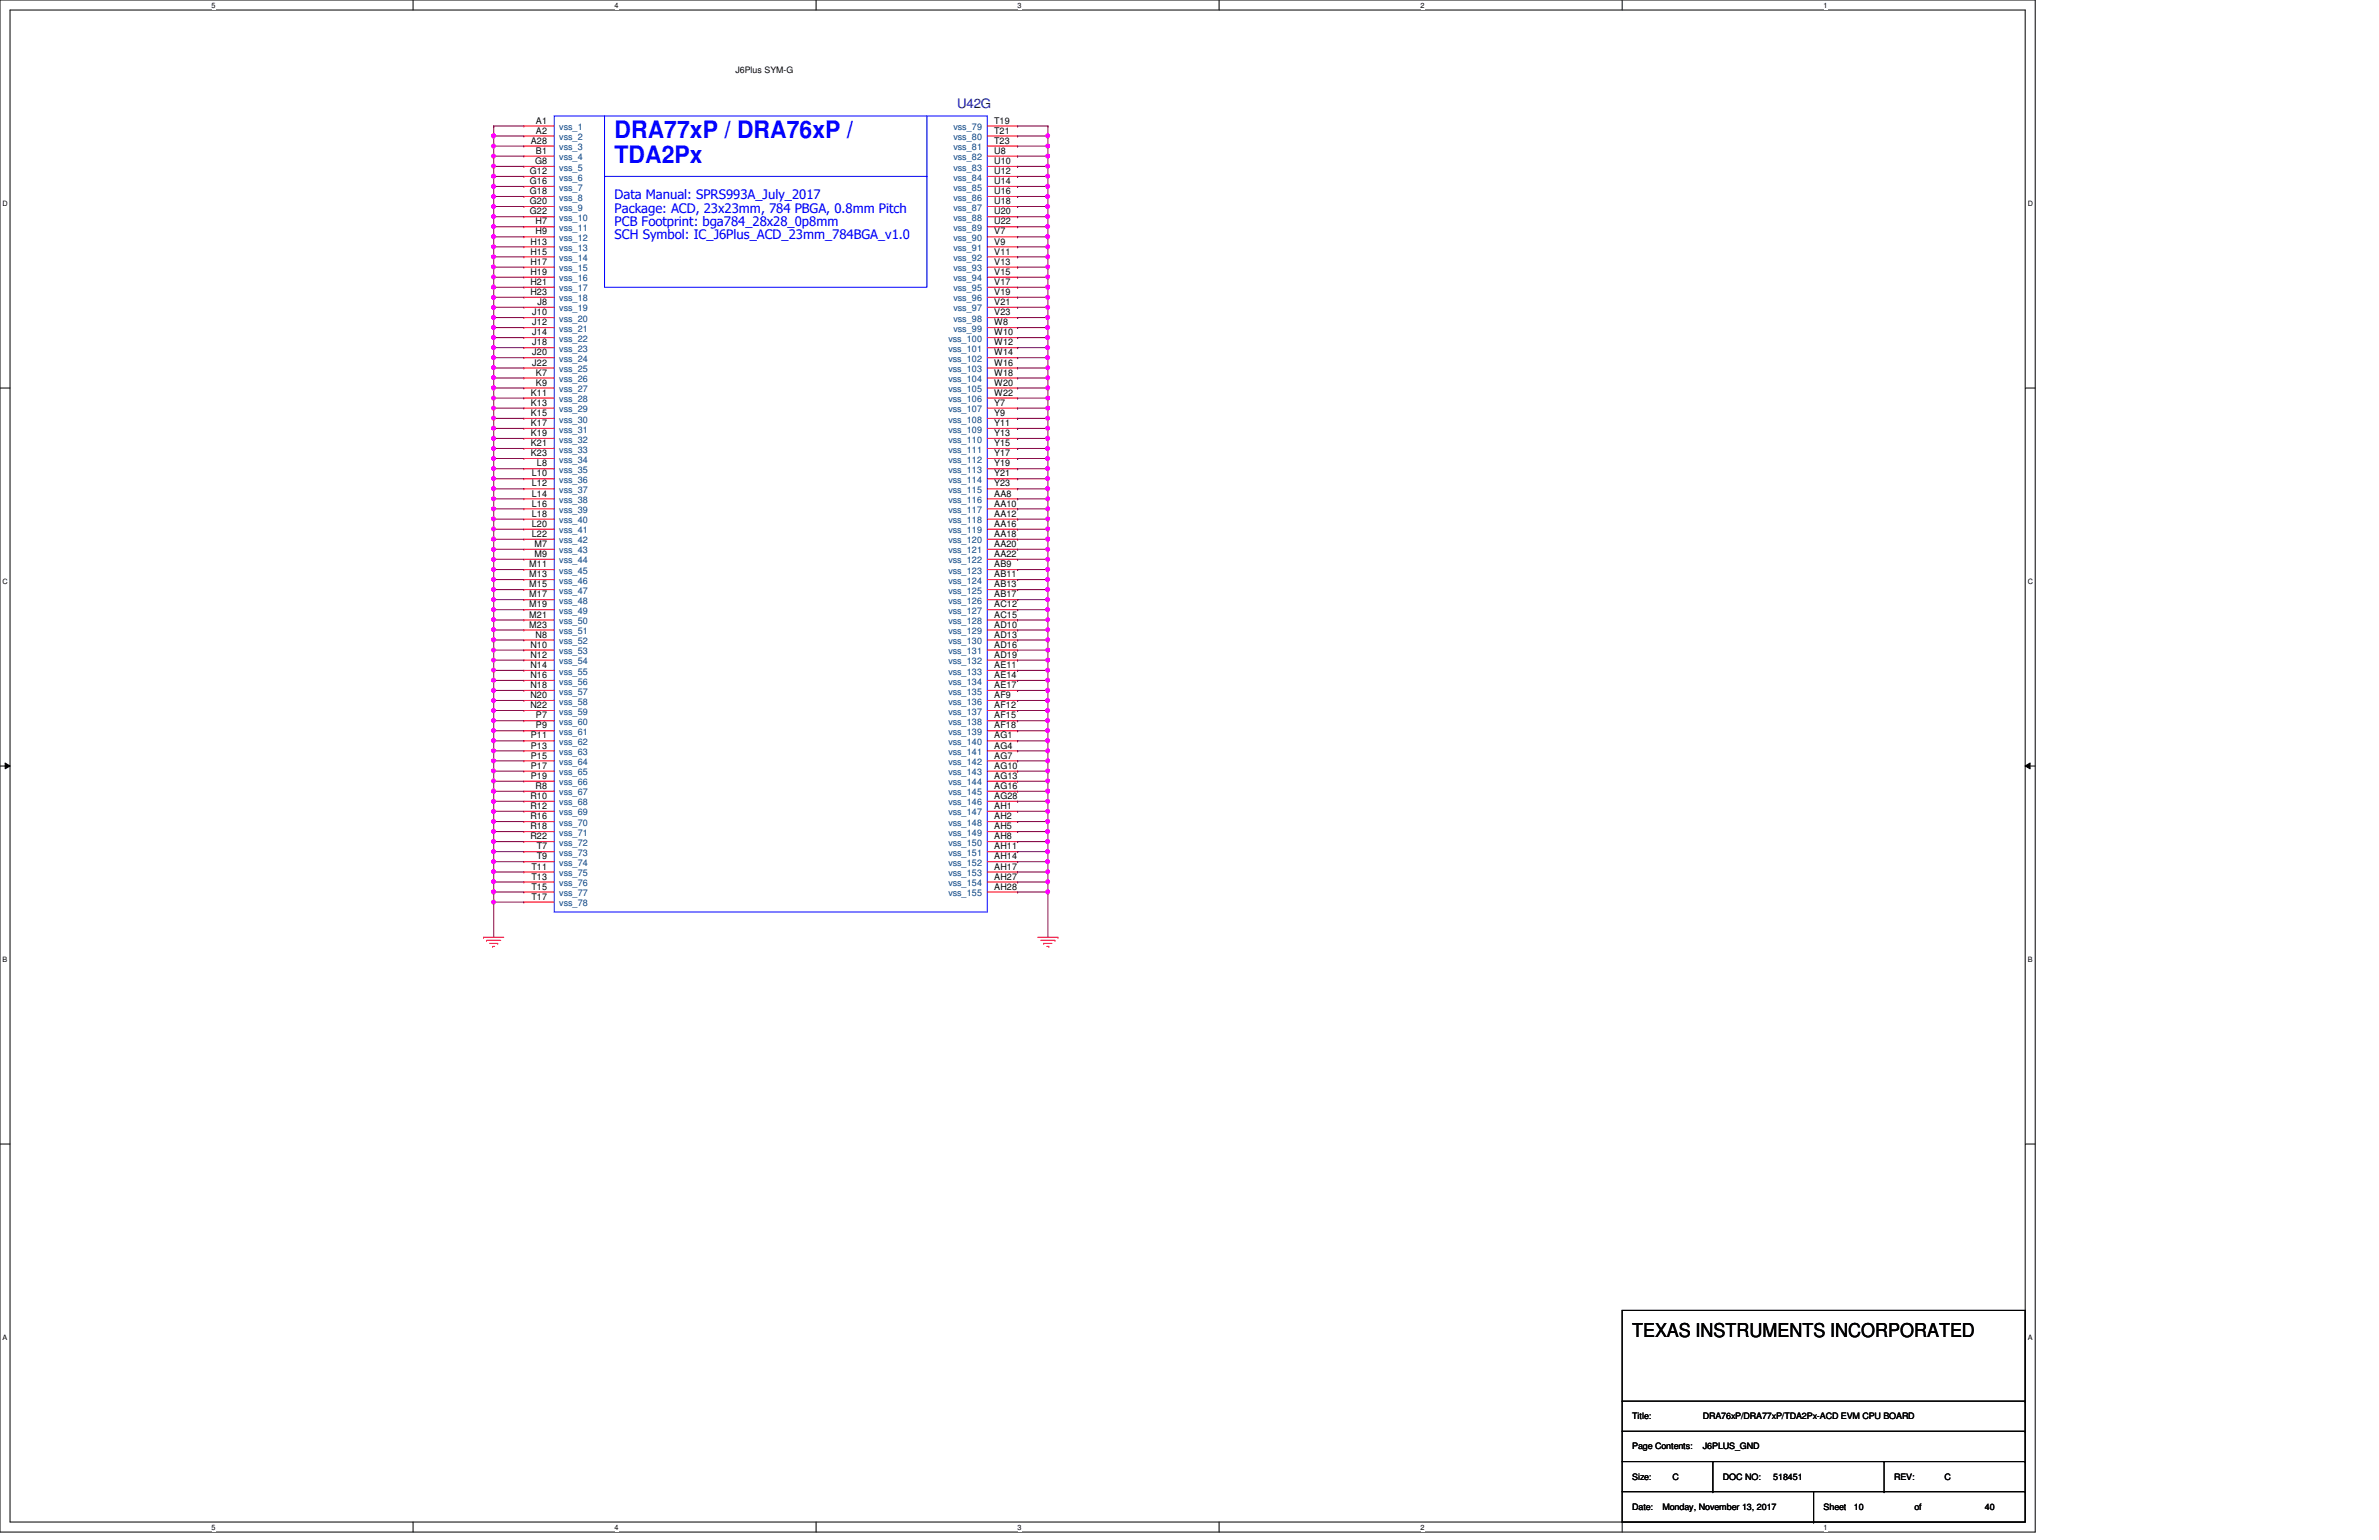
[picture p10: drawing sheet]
<svg xmlns="http://www.w3.org/2000/svg" width="432mm" height="279mm" viewBox="0 0 432 279" stroke-linecap="round" stroke-linejoin="round" font-family="sans-serif">
<defs><g id="words">
<g font-size="4.4" fill="#00f">
<text x="111.5" y="25.1">DRA77xP / DRA76xP /</text>
<text x="111.5" y="29.5">TDA2Px</text>
</g>
<text font-size="3.5" x="296.2" y="242.7">TEXAS INSTRUMENTS INCORPORATED</text>
<text font-size="2.4" fill="#000080" x="173.7" y="19.6">U42G</text>
<g font-size="2.4" fill="#00f">
<text x="111.5" y="36.2">Data Manual: SPRS993A_July_2017</text>
<text x="111.5" y="38.6">Package: ACD, 23x23mm, 784 PBGA, 0.8mm Pitch</text>
<text x="111.5" y="40.9">PCB Footprint: bga784_28x28_0p8mm</text>
<text x="111.5" y="43.3">SCH Symbol: IC_J6Plus_ACD_23mm_784BGA_v1.0</text>
</g>
<g font-size="1.7">
<text x="97.3" y="22.4">A1</text>
<text x="180.5" y="22.4">T19</text>
<text x="96.4" y="26.1">A28</text>
<text x="97.1" y="29.8">G8</text>
<text x="97.3" y="24.3">A2</text>
<text x="97.3" y="27.9">B1</text>
<text x="180.5" y="24.3">T21</text>
<text x="180.5" y="26.1">T23</text>
<text x="180.5" y="27.9">U8</text>
<text x="180.5" y="29.8">U10</text>
<text x="96.2" y="31.6">G12</text>
<text x="96.2" y="33.4">G16</text>
<text x="96.2" y="35.2">G18</text>
<text x="180.5" y="31.6">U12</text>
<text x="180.5" y="33.4">U14</text>
<text x="180.5" y="35.2">U16</text>
<text x="96.2" y="37">G20</text>
<text x="96.2" y="38.9">G22</text>
<text x="97.2" y="40.7">H7</text>
<text x="180.5" y="37">U18</text>
<text x="180.5" y="38.9">U20</text>
<text x="180.5" y="40.7">U22</text>
<text x="96.3" y="44.4">H13</text>
<text x="96.3" y="46.2">H15</text>
<text x="97.2" y="42.5">H9</text>
<text x="180.5" y="42.5">V7</text>
<text x="180.5" y="44.4">V9</text>
<text x="180.5" y="46.2">V11</text>
<text x="96.3" y="48">H17</text>
<text x="96.3" y="49.9">H19</text>
<text x="96.3" y="51.7">H21</text>
<text x="96.3" y="53.5">H23</text>
<text x="180.5" y="48">V13</text>
<text x="180.5" y="49.9">V15</text>
<text x="180.5" y="51.7">V17</text>
<text x="180.5" y="53.5">V19</text>
<text x="96.6" y="57.2">J10</text>
<text x="96.6" y="59">J12</text>
<text x="97.5" y="55.3">J8</text>
<text x="180.5" y="55.3">V21</text>
<text x="180.5" y="57.2">V23</text>
<text x="180.5" y="59">W8</text>
<text x="96.6" y="60.8">J14</text>
<text x="96.6" y="62.7">J18</text>
<text x="96.6" y="64.5">J20</text>
<text x="180.5" y="60.8">W10</text>
<text x="180.5" y="62.7">W12</text>
<text x="180.5" y="64.5">W14</text>
<text x="96.4" y="71.8">K11</text>
<text x="96.6" y="66.3">J22</text>
<text x="97.3" y="68.2">K7</text>
<text x="97.3" y="70">K9</text>
<text x="180.5" y="66.3">W16</text>
<text x="180.5" y="68.2">W18</text>
<text x="180.5" y="70">W20</text>
<text x="180.5" y="71.8">W22</text>
<text x="96.4" y="73.6">K13</text>
<text x="96.4" y="75.5">K15</text>
<text x="96.4" y="77.3">K17</text>
<text x="180.5" y="73.6">Y7</text>
<text x="180.5" y="75.5">Y9</text>
<text x="180.5" y="77.3">Y11</text>
<text x="96.4" y="79.1">K19</text>
<text x="96.4" y="80.9">K21</text>
<text x="96.4" y="82.8">K23</text>
<text x="180.5" y="79.1">Y13</text>
<text x="180.5" y="80.9">Y15</text>
<text x="180.5" y="82.8">Y17</text>
<text x="96.5" y="86.4">L10</text>
<text x="96.5" y="88.3">L12</text>
<text x="97.5" y="84.6">L8</text>
<text x="180.5" y="84.6">Y19</text>
<text x="180.5" y="86.4">Y21</text>
<text x="180.5" y="88.3">Y23</text>
<text x="96.5" y="90.1">L14</text>
<text x="96.5" y="91.9">L16</text>
<text x="96.5" y="93.8">L18</text>
<text x="96.5" y="95.6">L20</text>
<text x="180.5" y="90.1">AA8</text>
<text x="180.5" y="91.9">AA10</text>
<text x="180.5" y="93.8">AA12</text>
<text x="180.5" y="95.6">AA16</text>
<text x="96.5" y="97.4">L22</text>
<text x="97" y="99.2">M7</text>
<text x="97" y="101">M9</text>
<text x="180.5" y="97.4">AA18</text>
<text x="180.5" y="99.2">AA20</text>
<text x="180.5" y="101">AA22</text>
<text x="96.1" y="102.9">M11</text>
<text x="96.1" y="104.7">M13</text>
<text x="96.1" y="106.6">M15</text>
<text x="180.5" y="102.9">AB9</text>
<text x="180.5" y="104.7">AB11</text>
<text x="180.5" y="106.6">AB13</text>
<text x="96.1" y="108.4">M17</text>
<text x="96.1" y="110.2">M19</text>
<text x="96.1" y="112.1">M21</text>
<text x="96.1" y="113.9">M23</text>
<text x="180.5" y="108.4">AB17</text>
<text x="180.5" y="110.2">AC12</text>
<text x="180.5" y="112.1">AC15</text>
<text x="180.5" y="113.9">AD10</text>
<text x="96.3" y="117.5">N10</text>
<text x="96.3" y="119.3">N12</text>
<text x="97.2" y="115.7">N8</text>
<text x="180.5" y="115.7">AD13</text>
<text x="180.5" y="117.5">AD16</text>
<text x="180.5" y="119.3">AD19</text>
<text x="96.3" y="121.2">N14</text>
<text x="96.3" y="123">N16</text>
<text x="96.3" y="124.8">N18</text>
<text x="180.5" y="121.2">AE11</text>
<text x="180.5" y="123">AE14</text>
<text x="180.5" y="124.8">AE17</text>
<text x="96.3" y="126.7">N20</text>
<text x="96.3" y="128.5">N22</text>
<text x="97.3" y="130.3">P7</text>
<text x="180.5" y="126.7">AF9</text>
<text x="180.5" y="128.5">AF12</text>
<text x="180.5" y="130.3">AF15</text>
<text x="96.4" y="134">P11</text>
<text x="96.4" y="135.8">P13</text>
<text x="96.4" y="137.6">P15</text>
<text x="97.3" y="132.2">P9</text>
<text x="180.5" y="132.2">AF18</text>
<text x="180.5" y="134">AG1</text>
<text x="180.5" y="135.8">AG4</text>
<text x="180.5" y="137.6">AG7</text>
<text x="96.4" y="139.5">P17</text>
<text x="96.4" y="141.3">P19</text>
<text x="97.2" y="143.1">R8</text>
<text x="180.5" y="139.5">AG10</text>
<text x="180.5" y="141.3">AG13</text>
<text x="180.5" y="143.1">AG16</text>
<text x="96.3" y="144.9">R10</text>
<text x="96.3" y="146.8">R12</text>
<text x="96.3" y="148.6">R16</text>
<text x="180.5" y="144.9">AG28</text>
<text x="180.5" y="146.8">AH1</text>
<text x="180.5" y="148.6">AH2</text>
<text x="96.3" y="150.5">R18</text>
<text x="96.3" y="152.3">R22</text>
<text x="97.4" y="154.1">T7</text>
<text x="97.4" y="155.9">T9</text>
<text x="180.5" y="150.5">AH5</text>
<text x="180.5" y="152.3">AH8</text>
<text x="180.5" y="154.1">AH11</text>
<text x="180.5" y="155.9">AH14</text>
<text x="96.5" y="157.8">T11</text>
<text x="96.5" y="159.6">T13</text>
<text x="96.5" y="161.4">T15</text>
<text x="180.5" y="157.8">AH17</text>
<text x="180.5" y="159.6">AH27</text>
<text x="180.5" y="161.4">AH28</text>
<text x="96.5" y="163.2">T17</text>
</g>
<g font-size="1.7" fill="#004080">
<text x="101.5" y="23.6">vss_1</text>
<text x="173.1" y="23.6">vss_79</text>
<text x="101.5" y="25.4">vss_2</text>
<text x="101.5" y="27.3">vss_3</text>
<text x="101.5" y="29.1">vss_4</text>
<text x="173.1" y="25.4">vss_80</text>
<text x="173.1" y="27.3">vss_81</text>
<text x="173.1" y="29.1">vss_82</text>
<text x="101.5" y="30.9">vss_5</text>
<text x="101.5" y="32.8">vss_6</text>
<text x="101.5" y="34.6">vss_7</text>
<text x="173.1" y="30.9">vss_83</text>
<text x="173.1" y="32.8">vss_84</text>
<text x="173.1" y="34.6">vss_85</text>
<text x="101.5" y="36.4">vss_8</text>
<text x="101.5" y="38.2">vss_9</text>
<text x="101.5" y="40.1">vss_10</text>
<text x="101.5" y="41.9">vss_11</text>
<text x="173.1" y="36.4">vss_86</text>
<text x="173.1" y="38.2">vss_87</text>
<text x="173.1" y="40.1">vss_88</text>
<text x="173.1" y="41.9">vss_89</text>
<text x="101.5" y="43.7">vss_12</text>
<text x="101.5" y="45.6">vss_13</text>
<text x="101.5" y="47.4">vss_14</text>
<text x="173.1" y="43.7">vss_90</text>
<text x="173.1" y="45.6">vss_91</text>
<text x="173.1" y="47.4">vss_92</text>
<text x="101.5" y="49.2">vss_15</text>
<text x="101.5" y="51.1">vss_16</text>
<text x="101.5" y="52.9">vss_17</text>
<text x="173.1" y="49.2">vss_93</text>
<text x="173.1" y="51.1">vss_94</text>
<text x="173.1" y="52.9">vss_95</text>
<text x="101.5" y="54.7">vss_18</text>
<text x="101.5" y="56.5">vss_19</text>
<text x="101.5" y="58.4">vss_20</text>
<text x="173.1" y="54.7">vss_96</text>
<text x="173.1" y="56.5">vss_97</text>
<text x="173.1" y="58.4">vss_98</text>
<text x="101.5" y="60.2">vss_21</text>
<text x="101.5" y="62">vss_22</text>
<text x="101.5" y="63.8">vss_23</text>
<text x="101.5" y="65.7">vss_24</text>
<text x="172.1" y="62">vss_100</text>
<text x="172.1" y="63.8">vss_101</text>
<text x="172.1" y="65.7">vss_102</text>
<text x="173.1" y="60.2">vss_99</text>
<text x="101.5" y="67.5">vss_25</text>
<text x="101.5" y="69.3">vss_26</text>
<text x="101.5" y="71.2">vss_27</text>
<text x="172.1" y="67.5">vss_103</text>
<text x="172.1" y="69.3">vss_104</text>
<text x="172.1" y="71.2">vss_105</text>
<text x="101.5" y="73">vss_28</text>
<text x="101.5" y="74.8">vss_29</text>
<text x="101.5" y="76.7">vss_30</text>
<text x="172.1" y="73">vss_106</text>
<text x="172.1" y="74.8">vss_107</text>
<text x="172.1" y="76.7">vss_108</text>
<text x="101.5" y="78.5">vss_31</text>
<text x="101.5" y="80.3">vss_32</text>
<text x="101.5" y="82.1">vss_33</text>
<text x="101.5" y="83.9">vss_34</text>
<text x="172.1" y="78.5">vss_109</text>
<text x="172.1" y="80.3">vss_110</text>
<text x="172.1" y="82.1">vss_111</text>
<text x="172.1" y="83.9">vss_112</text>
<text x="101.5" y="85.8">vss_35</text>
<text x="101.5" y="87.6">vss_36</text>
<text x="101.5" y="89.5">vss_37</text>
<text x="172.1" y="85.8">vss_113</text>
<text x="172.1" y="87.6">vss_114</text>
<text x="172.1" y="89.5">vss_115</text>
<text x="101.5" y="91.3">vss_38</text>
<text x="101.5" y="93.1">vss_39</text>
<text x="101.5" y="95">vss_40</text>
<text x="172.1" y="91.3">vss_116</text>
<text x="172.1" y="93.1">vss_117</text>
<text x="172.1" y="95">vss_118</text>
<text x="101.5" y="96.8">vss_41</text>
<text x="101.5" y="98.6">vss_42</text>
<text x="101.5" y="100.4">vss_43</text>
<text x="172.1" y="96.8">vss_119</text>
<text x="172.1" y="98.6">vss_120</text>
<text x="172.1" y="100.4">vss_121</text>
<text x="101.5" y="102.2">vss_44</text>
<text x="101.5" y="104.1">vss_45</text>
<text x="101.5" y="105.9">vss_46</text>
<text x="101.5" y="107.7">vss_47</text>
<text x="172.1" y="102.2">vss_122</text>
<text x="172.1" y="104.1">vss_123</text>
<text x="172.1" y="105.9">vss_124</text>
<text x="172.1" y="107.7">vss_125</text>
<text x="101.5" y="109.6">vss_48</text>
<text x="101.5" y="111.4">vss_49</text>
<text x="101.5" y="113.2">vss_50</text>
<text x="172.1" y="109.6">vss_126</text>
<text x="172.1" y="111.4">vss_127</text>
<text x="172.1" y="113.2">vss_128</text>
<text x="101.5" y="115.1">vss_51</text>
<text x="101.5" y="116.9">vss_52</text>
<text x="101.5" y="118.7">vss_53</text>
<text x="172.1" y="115.1">vss_129</text>
<text x="172.1" y="116.9">vss_130</text>
<text x="172.1" y="118.7">vss_131</text>
<text x="101.5" y="120.5">vss_54</text>
<text x="101.5" y="122.4">vss_55</text>
<text x="101.5" y="124.2">vss_56</text>
<text x="172.1" y="120.5">vss_132</text>
<text x="172.1" y="122.4">vss_133</text>
<text x="172.1" y="124.2">vss_134</text>
<text x="101.5" y="126">vss_57</text>
<text x="101.5" y="127.8">vss_58</text>
<text x="101.5" y="129.7">vss_59</text>
<text x="101.5" y="131.5">vss_60</text>
<text x="172.1" y="126">vss_135</text>
<text x="172.1" y="127.8">vss_136</text>
<text x="172.1" y="129.7">vss_137</text>
<text x="172.1" y="131.5">vss_138</text>
<text x="101.5" y="133.3">vss_61</text>
<text x="101.5" y="135.2">vss_62</text>
<text x="101.5" y="137">vss_63</text>
<text x="172.1" y="133.3">vss_139</text>
<text x="172.1" y="135.2">vss_140</text>
<text x="172.1" y="137">vss_141</text>
<text x="101.5" y="138.8">vss_64</text>
<text x="101.5" y="140.7">vss_65</text>
<text x="101.5" y="142.5">vss_66</text>
<text x="172.1" y="138.8">vss_142</text>
<text x="172.1" y="140.7">vss_143</text>
<text x="172.1" y="142.5">vss_144</text>
<text x="101.5" y="144.3">vss_67</text>
<text x="101.5" y="146.1">vss_68</text>
<text x="101.5" y="148">vss_69</text>
<text x="101.5" y="149.8">vss_70</text>
<text x="172.1" y="144.3">vss_145</text>
<text x="172.1" y="146.1">vss_146</text>
<text x="172.1" y="148">vss_147</text>
<text x="172.1" y="149.8">vss_148</text>
<text x="101.5" y="151.6">vss_71</text>
<text x="101.5" y="153.5">vss_72</text>
<text x="101.5" y="155.3">vss_73</text>
<text x="172.1" y="151.6">vss_149</text>
<text x="172.1" y="153.5">vss_150</text>
<text x="172.1" y="155.3">vss_151</text>
<text x="101.5" y="157.1">vss_74</text>
<text x="101.5" y="159">vss_75</text>
<text x="101.5" y="160.8">vss_76</text>
<text x="172.1" y="157.1">vss_152</text>
<text x="172.1" y="159">vss_153</text>
<text x="172.1" y="160.8">vss_154</text>
<text x="101.5" y="162.6">vss_77</text>
<text x="101.5" y="164.4">vss_78</text>
<text x="172.1" y="162.6">vss_155</text>
</g>
<g font-size="1.6">
<text x="133.5" y="13.3">J6Plus SYM-G</text>
<text x="296.2" y="257.5">Title:</text>
<text x="309.1" y="257.5">DRA76xP/DRA77xP/TDA2Px-ACD EVM CPU BOARD</text>
<text x="296.2" y="262.9">Page Contents:</text>
<text x="309.1" y="262.9">J6PLUS_GND</text>
<text x="296.2" y="268.4">Size:</text>
<text x="303.6" y="268.4">C</text>
<text x="312.7" y="268.4">DOC NO:</text>
<text x="321.9" y="268.4">518451</text>
<text x="343.8" y="268.4">REV:</text>
<text x="352.9" y="268.4">C</text>
<text x="296.2" y="273.9">Date:</text>
<text x="301.8" y="273.9">Monday, November 13, 2017</text>
<text x="331" y="273.9">Sheet</text>
<text x="336.5" y="273.9">10</text>
<text x="347.5" y="273.9">of</text>
<text x="360.3" y="273.9">40</text>
</g>
<g font-size="1.3">
<text x="38.4" y="1.4">5</text>
<text x="111.5" y="1.4">4</text>
<text x="184.7" y="1.4">3</text>
<text x="257.9" y="1.4">2</text>
<text x="331" y="1.4">1</text>
<text x=".5" y="37.3">D</text>
<text x="368" y="37.3">D</text>
<text x=".5" y="105.9">C</text>
<text x="368" y="105.9">C</text>
<text x=".5" y="174.5">B</text>
<text x="368" y="174.5">B</text>
<text x=".5" y="243">A</text>
<text x="368" y="243">A</text>
<text x="38.4" y="277.5">5</text>
<text x="111.5" y="277.5">4</text>
<text x="184.7" y="277.5">3</text>
<text x="257.9" y="277.5">2</text>
<text x="331" y="277.5">1</text>
</g>
</g></defs>
<path d="M0 0h369.4v278h-369.4zM1.8 1.8h365.8v274.3h-365.8z" fill="none" stroke="#000" stroke-width=".18"/>
<g fill="#fff">
<path d="M38.4 .2h.7v1.5h-.7z"/>
<path d="M38.4 276.4h.7v1.4h-.7z"/>
</g>
<path d="M75 0v1.8M75 276.1v1.9" fill="none" stroke="#000" stroke-width=".18"/>
<g fill="#fff">
<path d="M111.5 .2h.8v1.5h-.8z"/>
<path d="M111.5 276.4h.8v1.4h-.8z"/>
</g>
<path d="M148.1 0v1.8M148.1 276.1v1.9" fill="none" stroke="#000" stroke-width=".18"/>
<g fill="#fff">
<path d="M184.7 .2h.7v1.5h-.7z"/>
<path d="M184.7 276.4h.7v1.4h-.7z"/>
</g>
<path d="M221.3 0v1.8M221.3 276.1v1.9" fill="none" stroke="#000" stroke-width=".18"/>
<g fill="#fff">
<path d="M257.9 .2h.7v1.5h-.7z"/>
<path d="M257.9 276.4h.7v1.4h-.7z"/>
</g>
<path d="M294.4 0v1.8M294.4 276.1v1.9" fill="none" stroke="#000" stroke-width=".18"/>
<g fill="#fff">
<path d="M331 .2h.7v1.5h-.7z"/>
<path d="M331 276.4h.7v1.4h-.7z"/>
<path d="M.5 36.1h.9v1.5h-.9z"/>
<path d="M368 36.1h1v1.5h-1z"/>
<path d="M.5 104.7h.9v1.5h-.9z"/>
<path d="M368 104.7h1v1.5h-1z"/>
</g>
<path d="M0 70.4h1.8M367.6 70.4h1.8" fill="none" stroke="#000" stroke-width=".18"/>
<g fill="#fff">
<path d="M.5 173.3h.8v1.5h-.8z"/>
<path d="M368 173.3h.9v1.5h-.9z"/>
</g>
<path d="M0 139h1.8M.9 138.4l.9 .6-.9 .5zM367.6 139l.9-.6v1.1zM367.6 139h1.8" fill="none" stroke="#000" stroke-width=".18"/>
<path d="M.9 138.4l.9 .6-.9 .5zM367.6 139l.9-.6v1.1z" fill="#000"/>
<g fill="#fff">
<path d="M.5 241.9h.8v1.4h-.8z"/>
<path d="M368 241.9h.9v1.4h-.9z"/>
</g>
<g fill="none" stroke="#000" stroke-width=".18">
<path d="M0 207.6h1.8M367.6 207.6h1.8M294.4 237.7h73.2v38.4h-73.2zM294.4 259.7h73.2M294.4 254.2h73.2M367.6 259.7h.1M367.6 254.2h.1M294.4 270.6h73.2M294.4 265.2h73.2M310.9 270.6h.1M310.9 265.2v5.4M329.2 276.1h.1"/>
<path d="M329.2 270.6v5.5M342 270.6h.1M342 265.2v5.4M367.6 270.6h.1M367.6 265.2h.1"/>
</g>
<g fill="none" stroke="#f00" stroke-width=".18">
<path d="M95.1 22.9h.1M95.1 24.7h.1M95.1 26.5h.1M95.1 28.3h.1M95.1 30.2h.1M95.1 32h.1M95.1 33.8h.1M95.1 35.6h.1M95.1 37.5h.1M95.1 39.3h.1M95.1 22.9h5.5M95.1 24.7h5.5"/>
<path d="M95.1 26.5h5.5M95.1 28.3h5.5M95.1 30.2h5.5M95.1 32h5.5M95.1 33.8h5.5M95.1 35.6h5.5M95.1 37.5h5.5M95.1 39.3h5.5M179.2 22.9h5.5M179.2 24.7h5.5M179.2 26.5h5.5M179.2 28.3h5.5"/>
<path d="M179.2 30.2h5.5M179.2 32h5.5M179.2 33.8h5.5M179.2 35.6h5.5M179.2 37.5h5.5M179.2 39.3h5.5M184.7 22.9h.1M184.7 24.7h.1M184.7 26.5h.1M184.7 28.3h.1M184.7 30.2h.1M184.7 32h.1"/>
<path d="M184.7 33.8h.1M184.7 35.6h.1M184.7 37.5h.1M184.7 39.3h.1M95.1 41.1h.1M95.1 43h.1M95.1 44.8h.1M95.1 46.6h.1M95.1 48.5h.1M95.1 50.3h.1M95.1 52.1h.1M95.1 53.9h.1"/>
<path d="M95.1 55.8h.1M95.1 57.6h.1M95.1 59.4h.1M95.1 41.1h5.5M95.1 43h5.5M95.1 44.8h5.5M95.1 46.6h5.5M95.1 48.5h5.5M95.1 50.3h5.5M95.1 52.1h5.5M95.1 53.9h5.5M95.1 55.8h5.5"/>
<path d="M95.1 57.6h5.5M95.1 59.4h5.5M179.2 41.1h5.5M179.2 43h5.5M179.2 44.8h5.5M179.2 46.6h5.5M179.2 48.5h5.5M179.2 50.3h5.5M179.2 52.1h5.5M179.2 53.9h5.5M179.2 55.8h5.5M179.2 57.6h5.5"/>
<path d="M179.2 59.4h5.5M184.7 41.1h.1M184.7 43h.1M184.7 44.8h.1M184.7 46.6h.1M184.7 48.5h.1M184.7 50.3h.1M184.7 52.1h.1M184.7 53.9h.1M184.7 55.8h.1M184.7 57.6h.1M184.7 59.4h.1"/>
<path d="M95.1 61.3h.1M95.1 63.1h.1M95.1 64.9h.1M95.1 66.8h.1M95.1 68.6h.1M95.1 70.4h.1M95.1 72.2h.1M95.1 74h.1M95.1 75.9h.1M95.1 77.7h.1M95.1 79.5h.1M95.1 61.3h5.5"/>
<path d="M95.1 63.1h5.5M95.1 64.9h5.5M95.1 66.8h5.5M95.1 68.6h5.5M95.1 70.4h5.5M95.1 72.2h5.5M95.1 74h5.5M95.1 75.9h5.5M95.1 77.7h5.5M95.1 79.5h5.5M179.2 61.3h5.5M179.2 63.1h5.5"/>
<path d="M179.2 64.9h5.5M179.2 66.8h5.5M179.2 68.6h5.5M179.2 70.4h5.5M179.2 72.2h5.5M179.2 74h5.5M179.2 75.9h5.5M179.2 77.7h5.5M179.2 79.5h5.5M184.7 61.3h.1M184.7 63.1h.1M184.7 64.9h.1"/>
<path d="M184.7 66.8h.1M184.7 68.6h.1M184.7 70.4h.1M184.7 72.2h.1M184.7 74h.1M184.7 75.9h.1M184.7 77.7h.1M184.7 79.5h.1M95.1 81.4h.1M95.1 83.2h.1M95.1 85h.1M95.1 86.9h.1"/>
<path d="M95.1 88.7h.1M95.1 90.5h.1M95.1 92.3h.1M95.1 94.2h.1M95.1 96h.1M95.1 97.8h.1M95.1 99.7h.1M95.1 81.4h5.5M95.1 83.2h5.5M95.1 85h5.5M95.1 86.9h5.5M95.1 88.7h5.5"/>
<path d="M95.1 90.5h5.5M95.1 92.3h5.5M95.1 94.2h5.5M95.1 96h5.5M95.1 97.8h5.5M95.1 99.7h5.5M179.2 81.4h5.5M179.2 83.2h5.5M179.2 85h5.5M179.2 86.9h5.5M179.2 88.7h5.5M179.2 90.5h5.5"/>
<path d="M179.2 92.3h5.5M179.2 94.2h5.5M179.2 96h5.5M179.2 97.8h5.5M179.2 99.7h5.5M184.7 81.4h.1M184.7 83.2h.1M184.7 85h.1M184.7 86.9h.1M184.7 88.7h.1M184.7 90.5h.1M184.7 92.3h.1"/>
<path d="M184.7 94.2h.1M184.7 96h.1M184.7 97.8h.1M184.7 99.7h.1M95.1 101.5h.1M95.1 103.3h.1M95.1 105.2h.1M95.1 107h.1M95.1 108.8h.1M95.1 110.6h.1M95.1 112.5h.1M95.1 114.3h.1"/>
<path d="M95.1 116.1h.1M95.1 117.9h.1M95.1 119.8h.1M95.1 101.5h5.5M95.1 103.3h5.5M95.1 105.2h5.5M95.1 107h5.5M95.1 108.8h5.5M95.1 110.6h5.5M95.1 112.5h5.5M95.1 114.3h5.5M95.1 116.1h5.5"/>
<path d="M95.1 117.9h5.5M95.1 119.8h5.5M179.2 101.5h5.5M179.2 103.3h5.5M179.2 105.2h5.5M179.2 107h5.5M179.2 108.8h5.5M179.2 110.6h5.5M179.2 112.5h5.5M179.2 114.3h5.5M179.2 116.1h5.5M179.2 117.9h5.5"/>
<path d="M179.2 119.8h5.5M184.7 101.5h.1M184.7 103.3h.1M184.7 105.2h.1M184.7 107h.1M184.7 108.8h.1M184.7 110.6h.1M184.7 112.5h.1M184.7 114.3h.1M184.7 116.1h.1M184.7 117.9h.1M184.7 119.8h.1"/>
<path d="M95.1 121.6h.1M95.1 123.4h.1M95.1 125.3h.1M95.1 127.1h.1M95.1 128.9h.1M95.1 130.8h.1M95.1 132.6h.1M95.1 134.4h.1M95.1 136.2h.1M95.1 138h.1M95.1 139.9h.1M95.1 121.6h5.5"/>
<path d="M95.1 123.4h5.5M95.1 125.3h5.5M95.1 127.1h5.5M95.1 128.9h5.5M95.1 130.8h5.5M95.1 132.6h5.5M95.1 134.4h5.5M95.1 136.2h5.5M95.1 138h5.5M95.1 139.9h5.5M179.2 121.6h5.5M179.2 123.4h5.5"/>
<path d="M179.2 125.3h5.5M179.2 127.1h5.5M179.2 128.9h5.5M179.2 130.8h5.5M179.2 132.6h5.5M179.2 134.4h5.5M179.2 136.2h5.5M179.2 138h5.5M179.2 139.9h5.5M184.7 121.6h.1M184.7 123.4h.1M184.7 125.3h.1"/>
<path d="M184.7 127.1h.1M184.7 128.9h.1M184.7 130.8h.1M184.7 132.6h.1M184.7 134.4h.1M184.7 136.2h.1M184.7 138h.1M184.7 139.9h.1M95.1 141.7h.1M95.1 143.6h.1M95.1 145.4h.1M95.1 147.2h.1"/>
<path d="M95.1 149.1h.1M95.1 150.9h.1M95.1 152.7h.1M95.1 154.5h.1M95.1 156.3h.1M95.1 158.2h.1M95.1 141.7h5.5M95.1 143.6h5.5M95.1 145.4h5.5M95.1 147.2h5.5M95.1 149.1h5.5M95.1 150.9h5.5"/>
<path d="M95.1 152.7h5.5M95.1 154.5h5.5M95.1 156.3h5.5M95.1 158.2h5.5M179.2 141.7h5.5M179.2 143.6h5.5M179.2 145.4h5.5M179.2 147.2h5.5M179.2 149.1h5.5M179.2 150.9h5.5M179.2 152.7h5.5M179.2 154.5h5.5"/>
<path d="M179.2 156.3h5.5M179.2 158.2h5.5M184.7 141.7h.1M184.7 143.6h.1M184.7 145.4h.1M184.7 147.2h.1M184.7 149.1h.1M184.7 150.9h.1M184.7 152.7h.1M184.7 154.5h.1M184.7 156.3h.1M184.7 158.2h.1"/>
<path d="M87.8 170.1h.1M87.8 170.1h3.6M88.3 170.6h.1M88.3 170.6h2.6M88.9 171.2h1.4M89.4 171.7h.1M89.4 171.7h.4M90.3 171.2h.1M95.1 160h.1M95.1 161.8h.1M95.1 163.7h.1M95.1 160h5.5"/>
<path d="M95.1 161.8h5.5M95.1 163.7h5.5M179.2 160h5.5M179.2 161.8h5.5M184.7 160h.1M184.7 161.8h.1M188.3 170.1h3.7M188.9 170.6h2.6M189.4 171.2h.1M189.4 171.2h1.5M190 171.7h.4M190.4 171.7h.1"/>
<path d="M191.5 170.6h.1M192 170.1h.1"/>
</g>
<path d="M100.6 21h78.6v144.5h-78.6zM109.7 32h58.5v20.1h-58.5zM109.7 32h.1M109.7 21v11M168.2 32h.1M168.2 21v11" fill="none" stroke="#00f" stroke-width=".18"/>
<path d="M89.6 22.9h.1M89.6 24.7h.1M89.6 22.9h5.5M89.6 22.9v3.6M89.6 24.7h5.5M184.7 22.9h.1M184.7 22.9h5.5M190.2 22.9h.1M190.2 22.9v1.8" fill="none" stroke="#800040" stroke-width=".18"/>
<circle cx="89.6" cy="24.7" r=".35" fill="#f0f"/>
<circle cx="89.6" cy="24.7" r=".35" fill="none" stroke="#f0f" stroke-width=".18"/>
<path d="M184.7 24.7h.1M184.7 24.7h5.5" fill="none" stroke="#800040" stroke-width=".18"/>
<circle cx="190.1" cy="24.7" r=".35" fill="#f0f"/>
<circle cx="190.1" cy="24.7" r=".35" fill="none" stroke="#f0f" stroke-width=".18"/>
<path d="M89.6 26.5h.1M89.6 26.5v1.8M89.6 26.5h5.5M190.2 24.7h.1M190.2 24.7v1.8" fill="none" stroke="#800040" stroke-width=".18"/>
<circle cx="89.6" cy="26.5" r=".34" fill="#f0f"/>
<circle cx="89.6" cy="26.5" r=".34" fill="none" stroke="#f0f" stroke-width=".18"/>
<path d="M184.7 26.5h.1M184.7 26.5h5.5" fill="none" stroke="#800040" stroke-width=".18"/>
<circle cx="190.2" cy="26.5" r=".34" fill="#f0f"/>
<circle cx="190.2" cy="26.5" r=".34" fill="none" stroke="#f0f" stroke-width=".18"/>
<path d="M89.6 28.3h.1M89.6 28.3h5.5M190.2 26.5h.1M190.2 26.5v1.8" fill="none" stroke="#800040" stroke-width=".18"/>
<circle cx="89.6" cy="28.3" r=".34" fill="#f0f"/>
<circle cx="89.6" cy="28.3" r=".34" fill="none" stroke="#f0f" stroke-width=".18"/>
<path d="M89.6 28.3h.1M89.6 28.3v1.9M184.7 28.3h.1M184.7 28.3h5.5" fill="none" stroke="#800040" stroke-width=".18"/>
<circle cx="190.2" cy="28.3" r=".34" fill="#f0f"/>
<circle cx="190.2" cy="28.3" r=".34" fill="none" stroke="#f0f" stroke-width=".18"/>
<path d="M89.6 30.2h.1M89.6 30.2h5.5M190.2 28.3h.1M190.2 28.3v1.9" fill="none" stroke="#800040" stroke-width=".18"/>
<circle cx="89.6" cy="30.1" r=".34" fill="#f0f"/>
<circle cx="89.6" cy="30.1" r=".34" fill="none" stroke="#f0f" stroke-width=".18"/>
<path d="M89.6 30.2h.1M89.6 30.2v1.8M184.7 30.2h.1M184.7 30.2h5.5" fill="none" stroke="#800040" stroke-width=".18"/>
<circle cx="190.2" cy="30.1" r=".34" fill="#f0f"/>
<circle cx="190.2" cy="30.1" r=".34" fill="none" stroke="#f0f" stroke-width=".18"/>
<path d="M89.6 32h.1M89.6 32v1.8M89.6 32h5.5M190.2 30.2h.1M190.2 30.2v1.8" fill="none" stroke="#800040" stroke-width=".18"/>
<circle cx="89.6" cy="32" r=".34" fill="#f0f"/>
<circle cx="89.6" cy="32" r=".34" fill="none" stroke="#f0f" stroke-width=".18"/>
<path d="M184.7 32h.1M184.7 32h5.5" fill="none" stroke="#800040" stroke-width=".18"/>
<circle cx="190.2" cy="32" r=".34" fill="#f0f"/>
<circle cx="190.2" cy="32" r=".34" fill="none" stroke="#f0f" stroke-width=".18"/>
<path d="M89.6 33.8h.1M89.6 33.8v1.8M89.6 33.8h5.5M190.2 32h.1M190.2 32v1.8" fill="none" stroke="#800040" stroke-width=".18"/>
<circle cx="89.6" cy="33.8" r=".35" fill="#f0f"/>
<circle cx="89.6" cy="33.8" r=".35" fill="none" stroke="#f0f" stroke-width=".18"/>
<path d="M184.7 33.8h.1M184.7 33.8h5.5" fill="none" stroke="#800040" stroke-width=".18"/>
<circle cx="190.1" cy="33.8" r=".35" fill="#f0f"/>
<circle cx="190.1" cy="33.8" r=".35" fill="none" stroke="#f0f" stroke-width=".18"/>
<path d="M89.6 35.6h.1M89.6 35.6v1.9M89.6 35.6h5.5M190.2 33.8h.1M190.2 33.8v1.8" fill="none" stroke="#800040" stroke-width=".18"/>
<circle cx="89.6" cy="35.6" r=".34" fill="#f0f"/>
<circle cx="89.6" cy="35.6" r=".34" fill="none" stroke="#f0f" stroke-width=".18"/>
<path d="M184.7 35.6h.1M184.7 35.6h5.5" fill="none" stroke="#800040" stroke-width=".18"/>
<circle cx="190.2" cy="35.6" r=".34" fill="#f0f"/>
<circle cx="190.2" cy="35.6" r=".34" fill="none" stroke="#f0f" stroke-width=".18"/>
<path d="M89.6 37.5h.1M89.6 37.5h5.5M190.2 35.6h.1M190.2 35.6v1.9" fill="none" stroke="#800040" stroke-width=".18"/>
<circle cx="89.6" cy="37.5" r=".34" fill="#f0f"/>
<circle cx="89.6" cy="37.5" r=".34" fill="none" stroke="#f0f" stroke-width=".18"/>
<path d="M89.6 37.5h.1M89.6 37.5v1.8M184.7 37.5h.1M184.7 37.5h5.5" fill="none" stroke="#800040" stroke-width=".18"/>
<circle cx="190.2" cy="37.5" r=".34" fill="#f0f"/>
<circle cx="190.2" cy="37.5" r=".34" fill="none" stroke="#f0f" stroke-width=".18"/>
<path d="M89.6 39.3h.1M89.6 39.3h5.5M190.2 37.5h.1M190.2 37.5v1.8" fill="none" stroke="#800040" stroke-width=".18"/>
<circle cx="89.6" cy="39.3" r=".34" fill="#f0f"/>
<circle cx="89.6" cy="39.3" r=".34" fill="none" stroke="#f0f" stroke-width=".18"/>
<path d="M89.6 39.3h.1M89.6 39.3v1.8M184.7 39.3h.1M184.7 39.3h5.5" fill="none" stroke="#800040" stroke-width=".18"/>
<circle cx="190.2" cy="39.3" r=".34" fill="#f0f"/>
<circle cx="190.2" cy="39.3" r=".34" fill="none" stroke="#f0f" stroke-width=".18"/>
<path d="M190.2 39.3h.1M190.2 39.3v1.8M89.6 41.1h.1M89.6 41.1h5.5" fill="none" stroke="#800040" stroke-width=".18"/>
<circle cx="89.6" cy="41.1" r=".34" fill="#f0f"/>
<circle cx="89.6" cy="41.1" r=".34" fill="none" stroke="#f0f" stroke-width=".18"/>
<path d="M89.6 41.1h.1M89.6 41.1v1.9M184.7 41.1h.1M184.7 41.1h5.5" fill="none" stroke="#800040" stroke-width=".18"/>
<circle cx="190.2" cy="41.1" r=".34" fill="#f0f"/>
<circle cx="190.2" cy="41.1" r=".34" fill="none" stroke="#f0f" stroke-width=".18"/>
<path d="M89.6 43h.1M89.6 43h5.5M190.2 41.1h.1M190.2 41.1v1.9" fill="none" stroke="#800040" stroke-width=".18"/>
<circle cx="89.6" cy="42.9" r=".35" fill="#f0f"/>
<circle cx="89.6" cy="42.9" r=".35" fill="none" stroke="#f0f" stroke-width=".18"/>
<path d="M89.6 43h.1M89.6 43v1.8M184.7 43h.1M184.7 43h5.5" fill="none" stroke="#800040" stroke-width=".18"/>
<circle cx="190.1" cy="42.9" r=".35" fill="#f0f"/>
<circle cx="190.1" cy="42.9" r=".35" fill="none" stroke="#f0f" stroke-width=".18"/>
<path d="M89.6 44.8h.1M89.6 44.8h5.5M190.2 43h.1M190.2 43v1.8" fill="none" stroke="#800040" stroke-width=".18"/>
<circle cx="89.6" cy="44.8" r=".34" fill="#f0f"/>
<circle cx="89.6" cy="44.8" r=".34" fill="none" stroke="#f0f" stroke-width=".18"/>
<path d="M89.6 44.8h.1M89.6 44.8v1.8M184.7 44.8h.1M184.7 44.8h5.5" fill="none" stroke="#800040" stroke-width=".18"/>
<circle cx="190.2" cy="44.8" r=".34" fill="#f0f"/>
<circle cx="190.2" cy="44.8" r=".34" fill="none" stroke="#f0f" stroke-width=".18"/>
<path d="M89.6 46.6h.1M89.6 46.6v1.9M89.6 46.6h5.5M190.2 44.8h.1M190.2 44.8v1.8" fill="none" stroke="#800040" stroke-width=".18"/>
<circle cx="89.6" cy="46.6" r=".34" fill="#f0f"/>
<circle cx="89.6" cy="46.6" r=".34" fill="none" stroke="#f0f" stroke-width=".18"/>
<path d="M184.7 46.6h.1M184.7 46.6h5.5" fill="none" stroke="#800040" stroke-width=".18"/>
<circle cx="190.2" cy="46.6" r=".34" fill="#f0f"/>
<circle cx="190.2" cy="46.6" r=".34" fill="none" stroke="#f0f" stroke-width=".18"/>
<path d="M89.6 48.5h.1M89.6 48.5v1.8M89.6 48.5h5.5M190.2 46.6h.1M190.2 46.6v1.9" fill="none" stroke="#800040" stroke-width=".18"/>
<circle cx="89.6" cy="48.4" r=".34" fill="#f0f"/>
<circle cx="89.6" cy="48.4" r=".34" fill="none" stroke="#f0f" stroke-width=".18"/>
<path d="M184.7 48.5h.1M184.7 48.5h5.5" fill="none" stroke="#800040" stroke-width=".18"/>
<circle cx="190.2" cy="48.4" r=".34" fill="#f0f"/>
<circle cx="190.2" cy="48.4" r=".34" fill="none" stroke="#f0f" stroke-width=".18"/>
<path d="M89.6 50.3h.1M89.6 50.3h5.5M190.2 48.5h.1M190.2 48.5v1.8" fill="none" stroke="#800040" stroke-width=".18"/>
<circle cx="89.6" cy="50.2" r=".34" fill="#f0f"/>
<circle cx="89.6" cy="50.2" r=".34" fill="none" stroke="#f0f" stroke-width=".18"/>
<path d="M89.6 50.3h.1M89.6 50.3v1.8M184.7 50.3h.1M184.7 50.3h5.5" fill="none" stroke="#800040" stroke-width=".18"/>
<circle cx="190.2" cy="50.2" r=".34" fill="#f0f"/>
<circle cx="190.2" cy="50.2" r=".34" fill="none" stroke="#f0f" stroke-width=".18"/>
<path d="M89.6 52.1h.1M89.6 52.1h5.5M190.2 50.3h.1M190.2 50.3v1.8" fill="none" stroke="#800040" stroke-width=".18"/>
<circle cx="89.6" cy="52.1" r=".35" fill="#f0f"/>
<circle cx="89.6" cy="52.1" r=".35" fill="none" stroke="#f0f" stroke-width=".18"/>
<path d="M89.6 52.1h.1M89.6 52.1v1.8M184.7 52.1h.1M184.7 52.1h5.5" fill="none" stroke="#800040" stroke-width=".18"/>
<circle cx="190.1" cy="52.1" r=".35" fill="#f0f"/>
<circle cx="190.1" cy="52.1" r=".35" fill="none" stroke="#f0f" stroke-width=".18"/>
<path d="M89.6 53.9h.1M89.6 53.9h5.5M190.2 52.1h.1M190.2 52.1v1.8" fill="none" stroke="#800040" stroke-width=".18"/>
<circle cx="89.6" cy="53.9" r=".34" fill="#f0f"/>
<circle cx="89.6" cy="53.9" r=".34" fill="none" stroke="#f0f" stroke-width=".18"/>
<path d="M89.6 53.9h.1M89.6 53.9v1.9M184.7 53.9h.1M184.7 53.9h5.5" fill="none" stroke="#800040" stroke-width=".18"/>
<circle cx="190.2" cy="53.9" r=".34" fill="#f0f"/>
<circle cx="190.2" cy="53.9" r=".34" fill="none" stroke="#f0f" stroke-width=".18"/>
<path d="M89.6 55.8h.1M89.6 55.8h5.5M190.2 53.9h.1M190.2 53.9v1.9" fill="none" stroke="#800040" stroke-width=".18"/>
<circle cx="89.6" cy="55.7" r=".34" fill="#f0f"/>
<circle cx="89.6" cy="55.7" r=".34" fill="none" stroke="#f0f" stroke-width=".18"/>
<path d="M89.6 55.8h.1M89.6 55.8v1.8M184.7 55.8h.1M184.7 55.8h5.5" fill="none" stroke="#800040" stroke-width=".18"/>
<circle cx="190.2" cy="55.7" r=".34" fill="#f0f"/>
<circle cx="190.2" cy="55.7" r=".34" fill="none" stroke="#f0f" stroke-width=".18"/>
<path d="M89.6 57.6h.1M89.6 57.6v1.8M89.6 57.6h5.5M190.2 55.8h.1M190.2 55.8v1.8" fill="none" stroke="#800040" stroke-width=".18"/>
<circle cx="89.6" cy="57.6" r=".34" fill="#f0f"/>
<circle cx="89.6" cy="57.6" r=".34" fill="none" stroke="#f0f" stroke-width=".18"/>
<path d="M184.7 57.6h.1M184.7 57.6h5.5" fill="none" stroke="#800040" stroke-width=".18"/>
<circle cx="190.2" cy="57.6" r=".34" fill="#f0f"/>
<circle cx="190.2" cy="57.6" r=".34" fill="none" stroke="#f0f" stroke-width=".18"/>
<path d="M89.6 59.4h.1M89.6 59.4v1.9M89.6 59.4h5.5M190.2 57.6h.1M190.2 57.6v1.8" fill="none" stroke="#800040" stroke-width=".18"/>
<circle cx="89.6" cy="59.4" r=".34" fill="#f0f"/>
<circle cx="89.6" cy="59.4" r=".34" fill="none" stroke="#f0f" stroke-width=".18"/>
<path d="M184.7 59.4h.1M184.7 59.4h5.5" fill="none" stroke="#800040" stroke-width=".18"/>
<circle cx="190.2" cy="59.4" r=".34" fill="#f0f"/>
<circle cx="190.2" cy="59.4" r=".34" fill="none" stroke="#f0f" stroke-width=".18"/>
<path d="M190.2 59.4h.1M190.2 59.4v1.9M89.6 61.3h.1M89.6 61.3h5.5" fill="none" stroke="#800040" stroke-width=".18"/>
<circle cx="89.6" cy="61.2" r=".35" fill="#f0f"/>
<circle cx="89.6" cy="61.2" r=".35" fill="none" stroke="#f0f" stroke-width=".18"/>
<path d="M89.6 61.3h.1M89.6 61.3v1.8M184.7 61.3h.1M184.7 61.3h5.5" fill="none" stroke="#800040" stroke-width=".18"/>
<circle cx="190.1" cy="61.2" r=".35" fill="#f0f"/>
<circle cx="190.1" cy="61.2" r=".35" fill="none" stroke="#f0f" stroke-width=".18"/>
<path d="M89.6 63.1h.1M89.6 63.1v1.8M89.6 63.1h5.5M190.2 61.3h.1M190.2 61.3v1.8" fill="none" stroke="#800040" stroke-width=".18"/>
<circle cx="89.6" cy="63.1" r=".34" fill="#f0f"/>
<circle cx="89.6" cy="63.1" r=".34" fill="none" stroke="#f0f" stroke-width=".18"/>
<path d="M184.7 63.1h.1M184.7 63.1h5.5" fill="none" stroke="#800040" stroke-width=".18"/>
<circle cx="190.2" cy="63.1" r=".34" fill="#f0f"/>
<circle cx="190.2" cy="63.1" r=".34" fill="none" stroke="#f0f" stroke-width=".18"/>
<path d="M89.6 64.9h.1M89.6 64.9h5.5M190.2 63.1h.1M190.2 63.1v1.8" fill="none" stroke="#800040" stroke-width=".18"/>
<circle cx="89.6" cy="64.9" r=".34" fill="#f0f"/>
<circle cx="89.6" cy="64.9" r=".34" fill="none" stroke="#f0f" stroke-width=".18"/>
<path d="M89.6 64.9h.1M89.6 64.9v1.9M184.7 64.9h.1M184.7 64.9h5.5" fill="none" stroke="#800040" stroke-width=".18"/>
<circle cx="190.2" cy="64.9" r=".34" fill="#f0f"/>
<circle cx="190.2" cy="64.9" r=".34" fill="none" stroke="#f0f" stroke-width=".18"/>
<path d="M89.6 66.8h.1M89.6 66.8h5.5M190.2 64.9h.1M190.2 64.9v1.9" fill="none" stroke="#800040" stroke-width=".18"/>
<circle cx="89.6" cy="66.7" r=".34" fill="#f0f"/>
<circle cx="89.6" cy="66.7" r=".34" fill="none" stroke="#f0f" stroke-width=".18"/>
<path d="M89.6 66.8h.1M89.6 66.8v1.8M184.7 66.8h.1M184.7 66.8h5.5" fill="none" stroke="#800040" stroke-width=".18"/>
<circle cx="190.2" cy="66.7" r=".34" fill="#f0f"/>
<circle cx="190.2" cy="66.7" r=".34" fill="none" stroke="#f0f" stroke-width=".18"/>
<path d="M89.6 68.6h.1M89.6 68.6v1.8M89.6 68.6h5.5M190.2 66.8h.1M190.2 66.8v1.8" fill="none" stroke="#800040" stroke-width=".18"/>
<circle cx="89.6" cy="68.5" r=".34" fill="#f0f"/>
<circle cx="89.6" cy="68.5" r=".34" fill="none" stroke="#f0f" stroke-width=".18"/>
<path d="M184.7 68.6h.1M184.7 68.6h5.5" fill="none" stroke="#800040" stroke-width=".18"/>
<circle cx="190.2" cy="68.5" r=".34" fill="#f0f"/>
<circle cx="190.2" cy="68.5" r=".34" fill="none" stroke="#f0f" stroke-width=".18"/>
<path d="M89.6 70.4h.1M89.6 70.4h5.5M89.6 70.4v1.8M190.2 68.6h.1M190.2 68.6v1.8" fill="none" stroke="#800040" stroke-width=".18"/>
<circle cx="89.6" cy="70.4" r=".35" fill="#f0f"/>
<circle cx="89.6" cy="70.4" r=".35" fill="none" stroke="#f0f" stroke-width=".18"/>
<path d="M184.7 70.4h.1M184.7 70.4h5.5" fill="none" stroke="#800040" stroke-width=".18"/>
<circle cx="190.1" cy="70.4" r=".35" fill="#f0f"/>
<circle cx="190.1" cy="70.4" r=".35" fill="none" stroke="#f0f" stroke-width=".18"/>
<path d="M89.6 72.2h.1M89.6 72.2h5.5M190.2 70.4h.1M190.2 70.4v1.8" fill="none" stroke="#800040" stroke-width=".18"/>
<circle cx="89.6" cy="72.2" r=".34" fill="#f0f"/>
<circle cx="89.6" cy="72.2" r=".34" fill="none" stroke="#f0f" stroke-width=".18"/>
<path d="M89.6 72.2h.1M89.6 72.2v1.8M184.7 72.2h.1M184.7 72.2h5.5" fill="none" stroke="#800040" stroke-width=".18"/>
<circle cx="190.2" cy="72.2" r=".34" fill="#f0f"/>
<circle cx="190.2" cy="72.2" r=".34" fill="none" stroke="#f0f" stroke-width=".18"/>
<path d="M89.6 74h.1M89.6 74h5.5M190.2 72.2h.1M190.2 72.2v1.8" fill="none" stroke="#800040" stroke-width=".18"/>
<circle cx="89.6" cy="74" r=".34" fill="#f0f"/>
<circle cx="89.6" cy="74" r=".34" fill="none" stroke="#f0f" stroke-width=".18"/>
<path d="M89.6 74h.1M89.6 74v1.9M184.7 74h.1M184.7 74h5.5" fill="none" stroke="#800040" stroke-width=".18"/>
<circle cx="190.2" cy="74" r=".34" fill="#f0f"/>
<circle cx="190.2" cy="74" r=".34" fill="none" stroke="#f0f" stroke-width=".18"/>
<path d="M89.6 75.9h.1M89.6 75.9h5.5M190.2 74h.1M190.2 74v1.9" fill="none" stroke="#800040" stroke-width=".18"/>
<circle cx="89.6" cy="75.9" r=".34" fill="#f0f"/>
<circle cx="89.6" cy="75.9" r=".34" fill="none" stroke="#f0f" stroke-width=".18"/>
<path d="M89.6 75.9h.1M89.6 75.9v1.8M184.7 75.9h.1M184.7 75.9h5.5" fill="none" stroke="#800040" stroke-width=".18"/>
<circle cx="190.2" cy="75.9" r=".34" fill="#f0f"/>
<circle cx="190.2" cy="75.9" r=".34" fill="none" stroke="#f0f" stroke-width=".18"/>
<path d="M89.6 77.7h.1M89.6 77.7h5.5M190.2 75.9h.1M190.2 75.9v1.8" fill="none" stroke="#800040" stroke-width=".18"/>
<circle cx="89.6" cy="77.7" r=".34" fill="#f0f"/>
<circle cx="89.6" cy="77.7" r=".34" fill="none" stroke="#f0f" stroke-width=".18"/>
<path d="M89.6 77.7h.1M89.6 77.7v1.8M184.7 77.7h.1M184.7 77.7h5.5" fill="none" stroke="#800040" stroke-width=".18"/>
<circle cx="190.2" cy="77.7" r=".34" fill="#f0f"/>
<circle cx="190.2" cy="77.7" r=".34" fill="none" stroke="#f0f" stroke-width=".18"/>
<path d="M89.6 79.5h.1M89.6 79.5v1.9M89.6 79.5h5.5M190.2 77.7h.1M190.2 77.7v1.8" fill="none" stroke="#800040" stroke-width=".18"/>
<circle cx="89.6" cy="79.5" r=".35" fill="#f0f"/>
<circle cx="89.6" cy="79.5" r=".35" fill="none" stroke="#f0f" stroke-width=".18"/>
<path d="M184.7 79.5h.1M184.7 79.5h5.5" fill="none" stroke="#800040" stroke-width=".18"/>
<circle cx="190.1" cy="79.5" r=".35" fill="#f0f"/>
<circle cx="190.1" cy="79.5" r=".35" fill="none" stroke="#f0f" stroke-width=".18"/>
<path d="M190.2 79.5h.1M190.2 79.5v1.9M89.6 81.4h.1M89.6 81.4v1.8M89.6 81.4h5.5" fill="none" stroke="#800040" stroke-width=".18"/>
<circle cx="89.6" cy="81.4" r=".34" fill="#f0f"/>
<circle cx="89.6" cy="81.4" r=".34" fill="none" stroke="#f0f" stroke-width=".18"/>
<path d="M184.7 81.4h.1M184.7 81.4h5.5" fill="none" stroke="#800040" stroke-width=".18"/>
<circle cx="190.2" cy="81.4" r=".34" fill="#f0f"/>
<circle cx="190.2" cy="81.4" r=".34" fill="none" stroke="#f0f" stroke-width=".18"/>
<path d="M89.6 83.2h.1M89.6 83.2v1.8M89.6 83.2h5.5M190.2 81.4h.1M190.2 81.4v1.8" fill="none" stroke="#800040" stroke-width=".18"/>
<circle cx="89.6" cy="83.2" r=".34" fill="#f0f"/>
<circle cx="89.6" cy="83.2" r=".34" fill="none" stroke="#f0f" stroke-width=".18"/>
<path d="M184.7 83.2h.1M184.7 83.2h5.5" fill="none" stroke="#800040" stroke-width=".18"/>
<circle cx="190.2" cy="83.2" r=".34" fill="#f0f"/>
<circle cx="190.2" cy="83.2" r=".34" fill="none" stroke="#f0f" stroke-width=".18"/>
<path d="M89.6 85h.1M89.6 85v1.9M89.6 85h5.5M190.2 83.2h.1M190.2 83.2v1.8" fill="none" stroke="#800040" stroke-width=".18"/>
<circle cx="89.6" cy="85" r=".34" fill="#f0f"/>
<circle cx="89.6" cy="85" r=".34" fill="none" stroke="#f0f" stroke-width=".18"/>
<path d="M184.7 85h.1M184.7 85h5.5" fill="none" stroke="#800040" stroke-width=".18"/>
<circle cx="190.2" cy="85" r=".34" fill="#f0f"/>
<circle cx="190.2" cy="85" r=".34" fill="none" stroke="#f0f" stroke-width=".18"/>
<path d="M89.6 86.9h.1M89.6 86.9h5.5M190.2 85h.1M190.2 85v1.9" fill="none" stroke="#800040" stroke-width=".18"/>
<circle cx="89.6" cy="86.8" r=".34" fill="#f0f"/>
<circle cx="89.6" cy="86.8" r=".34" fill="none" stroke="#f0f" stroke-width=".18"/>
<path d="M89.6 86.9h.1M89.6 86.9v1.8M184.7 86.9h.1M184.7 86.9h5.5" fill="none" stroke="#800040" stroke-width=".18"/>
<circle cx="190.2" cy="86.8" r=".34" fill="#f0f"/>
<circle cx="190.2" cy="86.8" r=".34" fill="none" stroke="#f0f" stroke-width=".18"/>
<path d="M89.6 88.7h.1M89.6 88.7v1.8M89.6 88.7h5.5M190.2 86.9h.1M190.2 86.9v1.8" fill="none" stroke="#800040" stroke-width=".18"/>
<circle cx="89.6" cy="88.7" r=".35" fill="#f0f"/>
<circle cx="89.6" cy="88.7" r=".35" fill="none" stroke="#f0f" stroke-width=".18"/>
<path d="M184.7 88.7h.1M184.7 88.7h5.5" fill="none" stroke="#800040" stroke-width=".18"/>
<circle cx="190.1" cy="88.7" r=".35" fill="#f0f"/>
<circle cx="190.1" cy="88.7" r=".35" fill="none" stroke="#f0f" stroke-width=".18"/>
<path d="M89.6 90.5h.1M89.6 90.5v1.8M89.6 90.5h5.5M190.2 88.7h.1M190.2 88.7v1.8" fill="none" stroke="#800040" stroke-width=".18"/>
<circle cx="89.6" cy="90.5" r=".34" fill="#f0f"/>
<circle cx="89.6" cy="90.5" r=".34" fill="none" stroke="#f0f" stroke-width=".18"/>
<path d="M184.7 90.5h.1M184.7 90.5h5.5" fill="none" stroke="#800040" stroke-width=".18"/>
<circle cx="190.2" cy="90.5" r=".34" fill="#f0f"/>
<circle cx="190.2" cy="90.5" r=".34" fill="none" stroke="#f0f" stroke-width=".18"/>
<path d="M89.6 92.3h.1M89.6 92.3h5.5M190.2 90.5h.1M190.2 90.5v1.8" fill="none" stroke="#800040" stroke-width=".18"/>
<circle cx="89.6" cy="92.3" r=".34" fill="#f0f"/>
<circle cx="89.6" cy="92.3" r=".34" fill="none" stroke="#f0f" stroke-width=".18"/>
<path d="M89.6 92.3h.1M89.6 92.3v1.9M184.7 92.3h.1M184.7 92.3h5.5" fill="none" stroke="#800040" stroke-width=".18"/>
<circle cx="190.2" cy="92.3" r=".34" fill="#f0f"/>
<circle cx="190.2" cy="92.3" r=".34" fill="none" stroke="#f0f" stroke-width=".18"/>
<path d="M89.6 94.2h.1M89.6 94.2h5.5M190.2 92.3h.1M190.2 92.3v1.9" fill="none" stroke="#800040" stroke-width=".18"/>
<circle cx="89.6" cy="94.1" r=".34" fill="#f0f"/>
<circle cx="89.6" cy="94.1" r=".34" fill="none" stroke="#f0f" stroke-width=".18"/>
<path d="M89.6 94.2h.1M89.6 94.2v1.8M184.7 94.2h.1M184.7 94.2h5.5" fill="none" stroke="#800040" stroke-width=".18"/>
<circle cx="190.2" cy="94.1" r=".34" fill="#f0f"/>
<circle cx="190.2" cy="94.1" r=".34" fill="none" stroke="#f0f" stroke-width=".18"/>
<path d="M89.6 96h.1M89.6 96h5.5M190.2 94.2h.1M190.2 94.2v1.8" fill="none" stroke="#800040" stroke-width=".18"/>
<circle cx="89.6" cy="96" r=".34" fill="#f0f"/>
<circle cx="89.6" cy="96" r=".34" fill="none" stroke="#f0f" stroke-width=".18"/>
<path d="M89.6 96h.1M89.6 96v1.8M184.7 96h.1M184.7 96h5.5" fill="none" stroke="#800040" stroke-width=".18"/>
<circle cx="190.2" cy="96" r=".34" fill="#f0f"/>
<circle cx="190.2" cy="96" r=".34" fill="none" stroke="#f0f" stroke-width=".18"/>
<path d="M89.6 97.8h.1M89.6 97.8h5.5M190.2 96h.1M190.2 96v1.8" fill="none" stroke="#800040" stroke-width=".18"/>
<circle cx="89.6" cy="97.8" r=".35" fill="#f0f"/>
<circle cx="89.6" cy="97.8" r=".35" fill="none" stroke="#f0f" stroke-width=".18"/>
<path d="M89.6 97.8h.1M89.6 97.8v1.9M184.7 97.8h.1M184.7 97.8h5.5" fill="none" stroke="#800040" stroke-width=".18"/>
<circle cx="190.1" cy="97.8" r=".35" fill="#f0f"/>
<circle cx="190.1" cy="97.8" r=".35" fill="none" stroke="#f0f" stroke-width=".18"/>
<path d="M89.6 99.7h.1M89.6 99.7v1.8M89.6 99.7h5.5M190.2 97.8h.1M190.2 97.8v1.9" fill="none" stroke="#800040" stroke-width=".18"/>
<circle cx="89.6" cy="99.6" r=".34" fill="#f0f"/>
<circle cx="89.6" cy="99.6" r=".34" fill="none" stroke="#f0f" stroke-width=".18"/>
<path d="M184.7 99.7h.1M184.7 99.7h5.5" fill="none" stroke="#800040" stroke-width=".18"/>
<circle cx="190.2" cy="99.6" r=".34" fill="#f0f"/>
<circle cx="190.2" cy="99.6" r=".34" fill="none" stroke="#f0f" stroke-width=".18"/>
<path d="M190.2 99.7h.1M190.2 99.7v1.8M89.6 101.5h.1M89.6 101.5v1.8M89.6 101.5h5.5" fill="none" stroke="#800040" stroke-width=".18"/>
<circle cx="89.6" cy="101.5" r=".34" fill="#f0f"/>
<circle cx="89.6" cy="101.5" r=".34" fill="none" stroke="#f0f" stroke-width=".18"/>
<path d="M184.7 101.5h.1M184.7 101.5h5.5" fill="none" stroke="#800040" stroke-width=".18"/>
<circle cx="190.2" cy="101.5" r=".34" fill="#f0f"/>
<circle cx="190.2" cy="101.5" r=".34" fill="none" stroke="#f0f" stroke-width=".18"/>
<path d="M89.6 103.3h.1M89.6 103.3h5.5M190.2 101.5h.1M190.2 101.5v1.8" fill="none" stroke="#800040" stroke-width=".18"/>
<circle cx="89.6" cy="103.3" r=".34" fill="#f0f"/>
<circle cx="89.6" cy="103.3" r=".34" fill="none" stroke="#f0f" stroke-width=".18"/>
<path d="M89.6 103.3h.1M89.6 103.3v1.9M184.7 103.3h.1M184.7 103.3h5.5" fill="none" stroke="#800040" stroke-width=".18"/>
<circle cx="190.2" cy="103.3" r=".34" fill="#f0f"/>
<circle cx="190.2" cy="103.3" r=".34" fill="none" stroke="#f0f" stroke-width=".18"/>
<path d="M89.6 105.2h.1M89.6 105.2h5.5M190.2 103.3h.1M190.2 103.3v1.9" fill="none" stroke="#800040" stroke-width=".18"/>
<circle cx="89.6" cy="105.1" r=".34" fill="#f0f"/>
<circle cx="89.6" cy="105.1" r=".34" fill="none" stroke="#f0f" stroke-width=".18"/>
<path d="M89.6 105.2h.1M89.6 105.2v1.8M184.7 105.2h.1M184.7 105.2h5.5" fill="none" stroke="#800040" stroke-width=".18"/>
<circle cx="190.2" cy="105.1" r=".34" fill="#f0f"/>
<circle cx="190.2" cy="105.1" r=".34" fill="none" stroke="#f0f" stroke-width=".18"/>
<path d="M89.6 107h.1M89.6 107v1.8M89.6 107h5.5M190.2 105.2h.1M190.2 105.2v1.8" fill="none" stroke="#800040" stroke-width=".18"/>
<circle cx="89.6" cy="106.9" r=".35" fill="#f0f"/>
<circle cx="89.6" cy="106.9" r=".35" fill="none" stroke="#f0f" stroke-width=".18"/>
<path d="M184.7 107h.1M184.7 107h5.5" fill="none" stroke="#800040" stroke-width=".18"/>
<circle cx="190.1" cy="106.9" r=".35" fill="#f0f"/>
<circle cx="190.1" cy="106.9" r=".35" fill="none" stroke="#f0f" stroke-width=".18"/>
<path d="M89.6 108.8h.1M89.6 108.8v1.8M89.6 108.8h5.5M190.2 107h.1M190.2 107v1.8" fill="none" stroke="#800040" stroke-width=".18"/>
<circle cx="89.6" cy="108.8" r=".34" fill="#f0f"/>
<circle cx="89.6" cy="108.8" r=".34" fill="none" stroke="#f0f" stroke-width=".18"/>
<path d="M184.7 108.8h.1M184.7 108.8h5.5" fill="none" stroke="#800040" stroke-width=".18"/>
<circle cx="190.2" cy="108.8" r=".34" fill="#f0f"/>
<circle cx="190.2" cy="108.8" r=".34" fill="none" stroke="#f0f" stroke-width=".18"/>
<path d="M89.6 110.6h.1M89.6 110.6v1.9M89.6 110.6h5.5M190.2 108.8h.1M190.2 108.8v1.8" fill="none" stroke="#800040" stroke-width=".18"/>
<circle cx="89.6" cy="110.6" r=".34" fill="#f0f"/>
<circle cx="89.6" cy="110.6" r=".34" fill="none" stroke="#f0f" stroke-width=".18"/>
<path d="M184.7 110.6h.1M184.7 110.6h5.5" fill="none" stroke="#800040" stroke-width=".18"/>
<circle cx="190.2" cy="110.6" r=".34" fill="#f0f"/>
<circle cx="190.2" cy="110.6" r=".34" fill="none" stroke="#f0f" stroke-width=".18"/>
<path d="M89.6 112.5h.1M89.6 112.5h5.5M190.2 110.6h.1M190.2 110.6v1.9" fill="none" stroke="#800040" stroke-width=".18"/>
<circle cx="89.6" cy="112.4" r=".34" fill="#f0f"/>
<circle cx="89.6" cy="112.4" r=".34" fill="none" stroke="#f0f" stroke-width=".18"/>
<path d="M89.6 112.5h.1M89.6 112.5v1.8M184.7 112.5h.1M184.7 112.5h5.5" fill="none" stroke="#800040" stroke-width=".18"/>
<circle cx="190.2" cy="112.4" r=".34" fill="#f0f"/>
<circle cx="190.2" cy="112.4" r=".34" fill="none" stroke="#f0f" stroke-width=".18"/>
<path d="M89.6 114.3h.1M89.6 114.3v1.8M89.6 114.3h5.5M190.2 112.5h.1M190.2 112.5v1.8" fill="none" stroke="#800040" stroke-width=".18"/>
<circle cx="89.6" cy="114.3" r=".34" fill="#f0f"/>
<circle cx="89.6" cy="114.3" r=".34" fill="none" stroke="#f0f" stroke-width=".18"/>
<path d="M184.7 114.3h.1M184.7 114.3h5.5" fill="none" stroke="#800040" stroke-width=".18"/>
<circle cx="190.2" cy="114.3" r=".34" fill="#f0f"/>
<circle cx="190.2" cy="114.3" r=".34" fill="none" stroke="#f0f" stroke-width=".18"/>
<path d="M89.6 116.1h.1M89.6 116.1h5.5M190.2 114.3h.1M190.2 114.3v1.8" fill="none" stroke="#800040" stroke-width=".18"/>
<circle cx="89.6" cy="116.1" r=".35" fill="#f0f"/>
<circle cx="89.6" cy="116.1" r=".35" fill="none" stroke="#f0f" stroke-width=".18"/>
<path d="M89.6 116.1h.1M89.6 116.1v1.8M184.7 116.1h.1M184.7 116.1h5.5" fill="none" stroke="#800040" stroke-width=".18"/>
<circle cx="190.1" cy="116.1" r=".35" fill="#f0f"/>
<circle cx="190.1" cy="116.1" r=".35" fill="none" stroke="#f0f" stroke-width=".18"/>
<path d="M89.6 117.9h.1M89.6 117.9v1.9M89.6 117.9h5.5M190.2 116.1h.1M190.2 116.1v1.8" fill="none" stroke="#800040" stroke-width=".18"/>
<circle cx="89.6" cy="117.9" r=".34" fill="#f0f"/>
<circle cx="89.6" cy="117.9" r=".34" fill="none" stroke="#f0f" stroke-width=".18"/>
<path d="M184.7 117.9h.1M184.7 117.9h5.5" fill="none" stroke="#800040" stroke-width=".18"/>
<circle cx="190.2" cy="117.9" r=".34" fill="#f0f"/>
<circle cx="190.2" cy="117.9" r=".34" fill="none" stroke="#f0f" stroke-width=".18"/>
<path d="M89.6 119.8h.1M89.6 119.8v1.8M89.6 119.8h5.5M190.2 117.9h.1M190.2 117.9v1.9" fill="none" stroke="#800040" stroke-width=".18"/>
<circle cx="89.6" cy="119.8" r=".34" fill="#f0f"/>
<circle cx="89.6" cy="119.8" r=".34" fill="none" stroke="#f0f" stroke-width=".18"/>
<path d="M184.7 119.8h.1M184.7 119.8h5.5" fill="none" stroke="#800040" stroke-width=".18"/>
<circle cx="190.2" cy="119.8" r=".34" fill="#f0f"/>
<circle cx="190.2" cy="119.8" r=".34" fill="none" stroke="#f0f" stroke-width=".18"/>
<path d="M190.2 119.8h.1M190.2 119.8v1.8M89.6 121.6h.1M89.6 121.6h5.5" fill="none" stroke="#800040" stroke-width=".18"/>
<circle cx="89.6" cy="121.6" r=".34" fill="#f0f"/>
<circle cx="89.6" cy="121.6" r=".34" fill="none" stroke="#f0f" stroke-width=".18"/>
<path d="M89.6 121.6h.1M89.6 121.6v1.8M184.7 121.6h.1M184.7 121.6h5.5" fill="none" stroke="#800040" stroke-width=".18"/>
<circle cx="190.2" cy="121.6" r=".34" fill="#f0f"/>
<circle cx="190.2" cy="121.6" r=".34" fill="none" stroke="#f0f" stroke-width=".18"/>
<path d="M89.6 123.4h.1M89.6 123.4h5.5M190.2 121.6h.1M190.2 121.6v1.8" fill="none" stroke="#800040" stroke-width=".18"/>
<circle cx="89.6" cy="123.4" r=".34" fill="#f0f"/>
<circle cx="89.6" cy="123.4" r=".34" fill="none" stroke="#f0f" stroke-width=".18"/>
<path d="M89.6 123.4h.1M89.6 123.4v1.9M184.7 123.4h.1M184.7 123.4h5.5" fill="none" stroke="#800040" stroke-width=".18"/>
<circle cx="190.2" cy="123.4" r=".34" fill="#f0f"/>
<circle cx="190.2" cy="123.4" r=".34" fill="none" stroke="#f0f" stroke-width=".18"/>
<path d="M89.6 125.3h.1M89.6 125.3h5.5M190.2 123.4h.1M190.2 123.4v1.9" fill="none" stroke="#800040" stroke-width=".18"/>
<circle cx="89.6" cy="125.2" r=".35" fill="#f0f"/>
<circle cx="89.6" cy="125.2" r=".35" fill="none" stroke="#f0f" stroke-width=".18"/>
<path d="M89.6 125.3h.1M89.6 125.3v1.8M184.7 125.3h.1M184.7 125.3h5.5" fill="none" stroke="#800040" stroke-width=".18"/>
<circle cx="190.1" cy="125.2" r=".35" fill="#f0f"/>
<circle cx="190.1" cy="125.2" r=".35" fill="none" stroke="#f0f" stroke-width=".18"/>
<path d="M89.6 127.1h.1M89.6 127.1v1.8M89.6 127.1h5.5M190.2 125.3h.1M190.2 125.3v1.8" fill="none" stroke="#800040" stroke-width=".18"/>
<circle cx="89.6" cy="127.1" r=".34" fill="#f0f"/>
<circle cx="89.6" cy="127.1" r=".34" fill="none" stroke="#f0f" stroke-width=".18"/>
<path d="M184.7 127.1h.1M184.7 127.1h5.5" fill="none" stroke="#800040" stroke-width=".18"/>
<circle cx="190.2" cy="127.1" r=".34" fill="#f0f"/>
<circle cx="190.2" cy="127.1" r=".34" fill="none" stroke="#f0f" stroke-width=".18"/>
<path d="M89.6 128.9h.1M89.6 128.9v1.9M89.6 128.9h5.5M190.2 127.1h.1M190.2 127.1v1.8" fill="none" stroke="#800040" stroke-width=".18"/>
<circle cx="89.6" cy="128.9" r=".34" fill="#f0f"/>
<circle cx="89.6" cy="128.9" r=".34" fill="none" stroke="#f0f" stroke-width=".18"/>
<path d="M184.7 128.9h.1M184.7 128.9h5.5" fill="none" stroke="#800040" stroke-width=".18"/>
<circle cx="190.2" cy="128.9" r=".34" fill="#f0f"/>
<circle cx="190.2" cy="128.9" r=".34" fill="none" stroke="#f0f" stroke-width=".18"/>
<path d="M89.6 130.8h.1M89.6 130.8v1.8M89.6 130.8h5.5M190.2 128.9h.1M190.2 128.9v1.9" fill="none" stroke="#800040" stroke-width=".18"/>
<circle cx="89.6" cy="130.7" r=".34" fill="#f0f"/>
<circle cx="89.6" cy="130.7" r=".34" fill="none" stroke="#f0f" stroke-width=".18"/>
<path d="M184.7 130.8h.1M184.7 130.8h5.5" fill="none" stroke="#800040" stroke-width=".18"/>
<circle cx="190.2" cy="130.7" r=".34" fill="#f0f"/>
<circle cx="190.2" cy="130.7" r=".34" fill="none" stroke="#f0f" stroke-width=".18"/>
<path d="M89.6 132.6h.1M89.6 132.6h5.5M190.2 130.8h.1M190.2 130.8v1.8" fill="none" stroke="#800040" stroke-width=".18"/>
<circle cx="89.6" cy="132.5" r=".34" fill="#f0f"/>
<circle cx="89.6" cy="132.5" r=".34" fill="none" stroke="#f0f" stroke-width=".18"/>
<path d="M89.6 132.6h.1M89.6 132.6v1.8M184.7 132.6h.1M184.7 132.6h5.5" fill="none" stroke="#800040" stroke-width=".18"/>
<circle cx="190.2" cy="132.5" r=".34" fill="#f0f"/>
<circle cx="190.2" cy="132.5" r=".34" fill="none" stroke="#f0f" stroke-width=".18"/>
<path d="M89.6 134.4h.1M89.6 134.4h5.5M190.2 132.6h.1M190.2 132.6v1.8" fill="none" stroke="#800040" stroke-width=".18"/>
<circle cx="89.6" cy="134.4" r=".35" fill="#f0f"/>
<circle cx="89.6" cy="134.4" r=".35" fill="none" stroke="#f0f" stroke-width=".18"/>
<path d="M89.6 134.4h.1M89.6 134.4v1.8M184.7 134.4h.1M184.7 134.4h5.5" fill="none" stroke="#800040" stroke-width=".18"/>
<circle cx="190.1" cy="134.4" r=".35" fill="#f0f"/>
<circle cx="190.1" cy="134.4" r=".35" fill="none" stroke="#f0f" stroke-width=".18"/>
<path d="M89.6 136.2h.1M89.6 136.2v1.8M89.6 136.2h5.5M190.2 134.4h.1M190.2 134.4v1.8" fill="none" stroke="#800040" stroke-width=".18"/>
<circle cx="89.6" cy="136.2" r=".34" fill="#f0f"/>
<circle cx="89.6" cy="136.2" r=".34" fill="none" stroke="#f0f" stroke-width=".18"/>
<path d="M184.7 136.2h.1M184.7 136.2h5.5" fill="none" stroke="#800040" stroke-width=".18"/>
<circle cx="190.2" cy="136.2" r=".34" fill="#f0f"/>
<circle cx="190.2" cy="136.2" r=".34" fill="none" stroke="#f0f" stroke-width=".18"/>
<path d="M89.6 138h.1M89.6 138h5.5M190.2 136.2h.1M190.2 136.2v1.8" fill="none" stroke="#800040" stroke-width=".18"/>
<circle cx="89.6" cy="138" r=".34" fill="#f0f"/>
<circle cx="89.6" cy="138" r=".34" fill="none" stroke="#f0f" stroke-width=".18"/>
<path d="M89.6 138h.1M89.6 138v1.9M184.7 138h.1M184.7 138h5.5" fill="none" stroke="#800040" stroke-width=".18"/>
<circle cx="190.2" cy="138" r=".34" fill="#f0f"/>
<circle cx="190.2" cy="138" r=".34" fill="none" stroke="#f0f" stroke-width=".18"/>
<path d="M89.6 139.9h.1M89.6 139.9v1.8M190.2 138h.1M190.2 138v1.9" fill="none" stroke="#800040" stroke-width=".18"/>
<circle cx="89.6" cy="141.7" r=".34" fill="#f0f"/>
<circle cx="89.6" cy="141.7" r=".34" fill="none" stroke="#f0f" stroke-width=".18"/>
<circle cx="89.6" cy="139.9" r=".34" fill="#f0f"/>
<circle cx="89.6" cy="139.9" r=".34" fill="none" stroke="#f0f" stroke-width=".18"/>
<path d="M89.6 139.9h.1M89.6 139.9h5.5M184.7 139.9h.1M184.7 139.9h5.5" fill="none" stroke="#800040" stroke-width=".18"/>
<circle cx="190.2" cy="139.9" r=".34" fill="#f0f"/>
<circle cx="190.2" cy="139.9" r=".34" fill="none" stroke="#f0f" stroke-width=".18"/>
<path d="M190.2 139.9h.1M190.2 139.9v1.8h-5.5M89.6 141.7h.1M89.6 141.7h5.5M89.6 141.7v1.9M184.7 141.7h.1" fill="none" stroke="#800040" stroke-width=".18"/>
<circle cx="190.2" cy="141.7" r=".34" fill="#f0f"/>
<circle cx="190.2" cy="141.7" r=".34" fill="none" stroke="#f0f" stroke-width=".18"/>
<path d="M89.6 143.6h.1M89.6 143.6v1.8M89.6 143.6h5.5M190.2 141.7h.1M190.2 141.7v1.9" fill="none" stroke="#800040" stroke-width=".18"/>
<circle cx="89.6" cy="143.5" r=".35" fill="#f0f"/>
<circle cx="89.6" cy="143.5" r=".35" fill="none" stroke="#f0f" stroke-width=".18"/>
<path d="M184.7 143.6h.1M184.7 143.6h5.5" fill="none" stroke="#800040" stroke-width=".18"/>
<circle cx="190.1" cy="143.5" r=".35" fill="#f0f"/>
<circle cx="190.1" cy="143.5" r=".35" fill="none" stroke="#f0f" stroke-width=".18"/>
<path d="M89.6 145.4h.1M89.6 145.4h5.5M190.2 143.6h.1M190.2 143.6v1.8" fill="none" stroke="#800040" stroke-width=".18"/>
<circle cx="89.6" cy="145.4" r=".34" fill="#f0f"/>
<circle cx="89.6" cy="145.4" r=".34" fill="none" stroke="#f0f" stroke-width=".18"/>
<path d="M89.6 145.4h.1M89.6 145.4v1.8M184.7 145.4h.1M184.7 145.4h5.5" fill="none" stroke="#800040" stroke-width=".18"/>
<circle cx="190.2" cy="145.4" r=".34" fill="#f0f"/>
<circle cx="190.2" cy="145.4" r=".34" fill="none" stroke="#f0f" stroke-width=".18"/>
<path d="M89.6 147.2h.1M89.6 147.2h5.5M190.2 145.4h.1M190.2 145.4v1.8" fill="none" stroke="#800040" stroke-width=".18"/>
<circle cx="89.6" cy="147.2" r=".34" fill="#f0f"/>
<circle cx="89.6" cy="147.2" r=".34" fill="none" stroke="#f0f" stroke-width=".18"/>
<path d="M89.6 147.2h.1M89.6 147.2v1.9M184.7 147.2h.1M184.7 147.2h5.5" fill="none" stroke="#800040" stroke-width=".18"/>
<circle cx="190.2" cy="147.2" r=".34" fill="#f0f"/>
<circle cx="190.2" cy="147.2" r=".34" fill="none" stroke="#f0f" stroke-width=".18"/>
<path d="M89.6 149.1h.1M89.6 149.1h5.5M190.2 147.2h.1M190.2 147.2v1.9" fill="none" stroke="#800040" stroke-width=".18"/>
<circle cx="89.6" cy="149" r=".34" fill="#f0f"/>
<circle cx="89.6" cy="149" r=".34" fill="none" stroke="#f0f" stroke-width=".18"/>
<path d="M89.6 149.1h.1M89.6 149.1v1.8M184.7 149.1h.1M184.7 149.1h5.5" fill="none" stroke="#800040" stroke-width=".18"/>
<circle cx="190.2" cy="149" r=".34" fill="#f0f"/>
<circle cx="190.2" cy="149" r=".34" fill="none" stroke="#f0f" stroke-width=".18"/>
<path d="M89.6 150.9h.1M89.6 150.9v1.8M89.6 150.9h5.5M190.2 149.1h.1M190.2 149.1v1.8" fill="none" stroke="#800040" stroke-width=".18"/>
<circle cx="89.6" cy="150.8" r=".34" fill="#f0f"/>
<circle cx="89.6" cy="150.8" r=".34" fill="none" stroke="#f0f" stroke-width=".18"/>
<path d="M184.7 150.9h.1M184.7 150.9h5.5" fill="none" stroke="#800040" stroke-width=".18"/>
<circle cx="190.2" cy="150.8" r=".34" fill="#f0f"/>
<circle cx="190.2" cy="150.8" r=".34" fill="none" stroke="#f0f" stroke-width=".18"/>
<path d="M89.6 152.7h.1M89.6 152.7v1.8M89.6 152.7h5.5M190.2 150.9h.1M190.2 150.9v1.8" fill="none" stroke="#800040" stroke-width=".18"/>
<circle cx="89.6" cy="152.7" r=".35" fill="#f0f"/>
<circle cx="89.6" cy="152.7" r=".35" fill="none" stroke="#f0f" stroke-width=".18"/>
<path d="M184.7 152.7h.1M184.7 152.7h5.5" fill="none" stroke="#800040" stroke-width=".18"/>
<circle cx="190.1" cy="152.7" r=".35" fill="#f0f"/>
<circle cx="190.1" cy="152.7" r=".35" fill="none" stroke="#f0f" stroke-width=".18"/>
<path d="M89.6 154.5h.1M89.6 154.5h5.5M190.2 152.7h.1M190.2 152.7v1.8" fill="none" stroke="#800040" stroke-width=".18"/>
<circle cx="89.6" cy="154.5" r=".34" fill="#f0f"/>
<circle cx="89.6" cy="154.5" r=".34" fill="none" stroke="#f0f" stroke-width=".18"/>
<path d="M89.6 154.5h.1M89.6 154.5v1.8M184.7 154.5h.1M184.7 154.5h5.5" fill="none" stroke="#800040" stroke-width=".18"/>
<circle cx="190.2" cy="154.5" r=".34" fill="#f0f"/>
<circle cx="190.2" cy="154.5" r=".34" fill="none" stroke="#f0f" stroke-width=".18"/>
<path d="M89.6 156.3h.1M89.6 156.3h5.5M190.2 154.5h.1M190.2 154.5v1.8" fill="none" stroke="#800040" stroke-width=".18"/>
<circle cx="89.6" cy="156.3" r=".34" fill="#f0f"/>
<circle cx="89.6" cy="156.3" r=".34" fill="none" stroke="#f0f" stroke-width=".18"/>
<path d="M89.6 156.3h.1M89.6 156.3v1.9M184.7 156.3h.1M184.7 156.3h5.5" fill="none" stroke="#800040" stroke-width=".18"/>
<circle cx="190.2" cy="156.3" r=".34" fill="#f0f"/>
<circle cx="190.2" cy="156.3" r=".34" fill="none" stroke="#f0f" stroke-width=".18"/>
<path d="M89.6 158.2h.1M89.6 158.2v1.8M89.6 158.2h5.5M190.2 156.3h.1M190.2 156.3v1.9" fill="none" stroke="#800040" stroke-width=".18"/>
<circle cx="89.6" cy="158.2" r=".34" fill="#f0f"/>
<circle cx="89.6" cy="158.2" r=".34" fill="none" stroke="#f0f" stroke-width=".18"/>
<path d="M184.7 158.2h.1M184.7 158.2h5.5" fill="none" stroke="#800040" stroke-width=".18"/>
<circle cx="190.2" cy="158.2" r=".34" fill="#f0f"/>
<circle cx="190.2" cy="158.2" r=".34" fill="none" stroke="#f0f" stroke-width=".18"/>
<path d="M190.2 158.2h.1M190.2 158.2v1.8M89.6 160h.1M89.6 160h5.5" fill="none" stroke="#800040" stroke-width=".18"/>
<circle cx="89.6" cy="160" r=".34" fill="#f0f"/>
<circle cx="89.6" cy="160" r=".34" fill="none" stroke="#f0f" stroke-width=".18"/>
<path d="M89.6 160h.1M89.6 160v1.8M184.7 160h.1M184.7 160h5.5" fill="none" stroke="#800040" stroke-width=".18"/>
<circle cx="190.2" cy="160" r=".34" fill="#f0f"/>
<circle cx="190.2" cy="160" r=".34" fill="none" stroke="#f0f" stroke-width=".18"/>
<path d="M89.6 161.8h.1M89.6 161.8h5.5M190.2 160h.1M190.2 160v1.8" fill="none" stroke="#800040" stroke-width=".18"/>
<circle cx="89.6" cy="161.8" r=".35" fill="#f0f"/>
<circle cx="89.6" cy="161.8" r=".35" fill="none" stroke="#f0f" stroke-width=".18"/>
<path d="M89.6 161.8h.1M89.6 161.8v1.9M184.7 161.8h.1M184.7 161.8h5.5" fill="none" stroke="#800040" stroke-width=".18"/>
<circle cx="190.1" cy="161.8" r=".35" fill="#f0f"/>
<circle cx="190.1" cy="161.8" r=".35" fill="none" stroke="#f0f" stroke-width=".18"/>
<path d="M89.6 163.7h.1M89.6 163.7h5.5M190.2 161.8h.1M190.2 161.8v8.3" fill="none" stroke="#800040" stroke-width=".18"/>
<circle cx="89.6" cy="163.7" r=".34" fill="#f0f"/>
<circle cx="89.6" cy="163.7" r=".34" fill="none" stroke="#f0f" stroke-width=".18"/>
<path d="M89.6 163.7h.1M89.6 163.7v6.4" fill="none" stroke="#800040" stroke-width=".18"/>
<circle cx="89.6" cy="24.7" r=".35" fill="#f0f"/>
<circle cx="89.6" cy="24.7" r=".35" fill="none" stroke="#f0f" stroke-width=".18"/>
<circle cx="190.1" cy="24.7" r=".35" fill="#f0f"/>
<circle cx="190.1" cy="24.7" r=".35" fill="none" stroke="#f0f" stroke-width=".18"/>
<circle cx="89.6" cy="26.5" r=".34" fill="#f0f"/>
<circle cx="89.6" cy="26.5" r=".34" fill="none" stroke="#f0f" stroke-width=".18"/>
<circle cx="190.2" cy="26.5" r=".34" fill="#f0f"/>
<circle cx="190.2" cy="26.5" r=".34" fill="none" stroke="#f0f" stroke-width=".18"/>
<circle cx="89.6" cy="28.3" r=".34" fill="#f0f"/>
<circle cx="89.6" cy="28.3" r=".34" fill="none" stroke="#f0f" stroke-width=".18"/>
<circle cx="190.2" cy="28.3" r=".34" fill="#f0f"/>
<circle cx="190.2" cy="28.3" r=".34" fill="none" stroke="#f0f" stroke-width=".18"/>
<circle cx="89.6" cy="30.1" r=".34" fill="#f0f"/>
<circle cx="89.6" cy="30.1" r=".34" fill="none" stroke="#f0f" stroke-width=".18"/>
<circle cx="190.2" cy="30.1" r=".34" fill="#f0f"/>
<circle cx="190.2" cy="30.1" r=".34" fill="none" stroke="#f0f" stroke-width=".18"/>
<circle cx="89.6" cy="32" r=".34" fill="#f0f"/>
<circle cx="89.6" cy="32" r=".34" fill="none" stroke="#f0f" stroke-width=".18"/>
<circle cx="190.2" cy="32" r=".34" fill="#f0f"/>
<circle cx="190.2" cy="32" r=".34" fill="none" stroke="#f0f" stroke-width=".18"/>
<circle cx="89.6" cy="33.8" r=".35" fill="#f0f"/>
<circle cx="89.6" cy="33.8" r=".35" fill="none" stroke="#f0f" stroke-width=".18"/>
<circle cx="190.1" cy="33.8" r=".35" fill="#f0f"/>
<circle cx="190.1" cy="33.8" r=".35" fill="none" stroke="#f0f" stroke-width=".18"/>
<circle cx="89.6" cy="35.6" r=".34" fill="#f0f"/>
<circle cx="89.6" cy="35.6" r=".34" fill="none" stroke="#f0f" stroke-width=".18"/>
<circle cx="190.2" cy="35.6" r=".34" fill="#f0f"/>
<circle cx="190.2" cy="35.6" r=".34" fill="none" stroke="#f0f" stroke-width=".18"/>
<circle cx="89.6" cy="37.5" r=".34" fill="#f0f"/>
<circle cx="89.6" cy="37.5" r=".34" fill="none" stroke="#f0f" stroke-width=".18"/>
<circle cx="190.2" cy="37.5" r=".34" fill="#f0f"/>
<circle cx="190.2" cy="37.5" r=".34" fill="none" stroke="#f0f" stroke-width=".18"/>
<circle cx="89.6" cy="39.3" r=".34" fill="#f0f"/>
<circle cx="89.6" cy="39.3" r=".34" fill="none" stroke="#f0f" stroke-width=".18"/>
<circle cx="190.2" cy="39.3" r=".34" fill="#f0f"/>
<circle cx="190.2" cy="39.3" r=".34" fill="none" stroke="#f0f" stroke-width=".18"/>
<circle cx="89.6" cy="41.1" r=".34" fill="#f0f"/>
<circle cx="89.6" cy="41.1" r=".34" fill="none" stroke="#f0f" stroke-width=".18"/>
<circle cx="190.2" cy="41.1" r=".34" fill="#f0f"/>
<circle cx="190.2" cy="41.1" r=".34" fill="none" stroke="#f0f" stroke-width=".18"/>
<circle cx="89.6" cy="42.9" r=".35" fill="#f0f"/>
<circle cx="89.6" cy="42.9" r=".35" fill="none" stroke="#f0f" stroke-width=".18"/>
<circle cx="190.1" cy="42.9" r=".35" fill="#f0f"/>
<circle cx="190.1" cy="42.9" r=".35" fill="none" stroke="#f0f" stroke-width=".18"/>
<circle cx="89.6" cy="44.8" r=".34" fill="#f0f"/>
<circle cx="89.6" cy="44.8" r=".34" fill="none" stroke="#f0f" stroke-width=".18"/>
<circle cx="190.2" cy="44.8" r=".34" fill="#f0f"/>
<circle cx="190.2" cy="44.8" r=".34" fill="none" stroke="#f0f" stroke-width=".18"/>
<circle cx="89.6" cy="46.6" r=".34" fill="#f0f"/>
<circle cx="89.6" cy="46.6" r=".34" fill="none" stroke="#f0f" stroke-width=".18"/>
<circle cx="190.2" cy="46.6" r=".34" fill="#f0f"/>
<circle cx="190.2" cy="46.6" r=".34" fill="none" stroke="#f0f" stroke-width=".18"/>
<circle cx="89.6" cy="48.4" r=".34" fill="#f0f"/>
<circle cx="89.6" cy="48.4" r=".34" fill="none" stroke="#f0f" stroke-width=".18"/>
<circle cx="190.2" cy="48.4" r=".34" fill="#f0f"/>
<circle cx="190.2" cy="48.4" r=".34" fill="none" stroke="#f0f" stroke-width=".18"/>
<circle cx="89.6" cy="50.2" r=".34" fill="#f0f"/>
<circle cx="89.6" cy="50.2" r=".34" fill="none" stroke="#f0f" stroke-width=".18"/>
<circle cx="190.2" cy="50.2" r=".34" fill="#f0f"/>
<circle cx="190.2" cy="50.2" r=".34" fill="none" stroke="#f0f" stroke-width=".18"/>
<circle cx="89.6" cy="52.1" r=".35" fill="#f0f"/>
<circle cx="89.6" cy="52.1" r=".35" fill="none" stroke="#f0f" stroke-width=".18"/>
<circle cx="190.1" cy="52.1" r=".35" fill="#f0f"/>
<circle cx="190.1" cy="52.1" r=".35" fill="none" stroke="#f0f" stroke-width=".18"/>
<circle cx="89.6" cy="53.9" r=".34" fill="#f0f"/>
<circle cx="89.6" cy="53.9" r=".34" fill="none" stroke="#f0f" stroke-width=".18"/>
<circle cx="190.2" cy="53.9" r=".34" fill="#f0f"/>
<circle cx="190.2" cy="53.9" r=".34" fill="none" stroke="#f0f" stroke-width=".18"/>
<circle cx="89.6" cy="55.7" r=".34" fill="#f0f"/>
<circle cx="89.6" cy="55.7" r=".34" fill="none" stroke="#f0f" stroke-width=".18"/>
<circle cx="190.2" cy="55.7" r=".34" fill="#f0f"/>
<circle cx="190.2" cy="55.7" r=".34" fill="none" stroke="#f0f" stroke-width=".18"/>
<circle cx="89.6" cy="57.6" r=".34" fill="#f0f"/>
<circle cx="89.6" cy="57.6" r=".34" fill="none" stroke="#f0f" stroke-width=".18"/>
<circle cx="190.2" cy="57.6" r=".34" fill="#f0f"/>
<circle cx="190.2" cy="57.6" r=".34" fill="none" stroke="#f0f" stroke-width=".18"/>
<circle cx="89.6" cy="59.4" r=".34" fill="#f0f"/>
<circle cx="89.6" cy="59.4" r=".34" fill="none" stroke="#f0f" stroke-width=".18"/>
<circle cx="190.2" cy="59.4" r=".34" fill="#f0f"/>
<circle cx="190.2" cy="59.4" r=".34" fill="none" stroke="#f0f" stroke-width=".18"/>
<circle cx="89.6" cy="61.2" r=".35" fill="#f0f"/>
<circle cx="89.6" cy="61.2" r=".35" fill="none" stroke="#f0f" stroke-width=".18"/>
<circle cx="190.1" cy="61.2" r=".35" fill="#f0f"/>
<circle cx="190.1" cy="61.2" r=".35" fill="none" stroke="#f0f" stroke-width=".18"/>
<circle cx="89.6" cy="63.1" r=".34" fill="#f0f"/>
<circle cx="89.6" cy="63.1" r=".34" fill="none" stroke="#f0f" stroke-width=".18"/>
<circle cx="190.2" cy="63.1" r=".34" fill="#f0f"/>
<circle cx="190.2" cy="63.1" r=".34" fill="none" stroke="#f0f" stroke-width=".18"/>
<circle cx="89.6" cy="64.9" r=".34" fill="#f0f"/>
<circle cx="89.6" cy="64.9" r=".34" fill="none" stroke="#f0f" stroke-width=".18"/>
<circle cx="190.2" cy="64.9" r=".34" fill="#f0f"/>
<circle cx="190.2" cy="64.9" r=".34" fill="none" stroke="#f0f" stroke-width=".18"/>
<circle cx="89.6" cy="66.7" r=".34" fill="#f0f"/>
<circle cx="89.6" cy="66.7" r=".34" fill="none" stroke="#f0f" stroke-width=".18"/>
<circle cx="190.2" cy="66.7" r=".34" fill="#f0f"/>
<circle cx="190.2" cy="66.7" r=".34" fill="none" stroke="#f0f" stroke-width=".18"/>
<circle cx="89.6" cy="68.5" r=".34" fill="#f0f"/>
<circle cx="89.6" cy="68.5" r=".34" fill="none" stroke="#f0f" stroke-width=".18"/>
<circle cx="190.2" cy="68.5" r=".34" fill="#f0f"/>
<circle cx="190.2" cy="68.5" r=".34" fill="none" stroke="#f0f" stroke-width=".18"/>
<circle cx="89.6" cy="70.4" r=".35" fill="#f0f"/>
<circle cx="89.6" cy="70.4" r=".35" fill="none" stroke="#f0f" stroke-width=".18"/>
<circle cx="190.1" cy="70.4" r=".35" fill="#f0f"/>
<circle cx="190.1" cy="70.4" r=".35" fill="none" stroke="#f0f" stroke-width=".18"/>
<circle cx="89.6" cy="72.2" r=".34" fill="#f0f"/>
<circle cx="89.6" cy="72.2" r=".34" fill="none" stroke="#f0f" stroke-width=".18"/>
<circle cx="190.2" cy="72.2" r=".34" fill="#f0f"/>
<circle cx="190.2" cy="72.2" r=".34" fill="none" stroke="#f0f" stroke-width=".18"/>
<circle cx="89.6" cy="74" r=".34" fill="#f0f"/>
<circle cx="89.6" cy="74" r=".34" fill="none" stroke="#f0f" stroke-width=".18"/>
<circle cx="190.2" cy="74" r=".34" fill="#f0f"/>
<circle cx="190.2" cy="74" r=".34" fill="none" stroke="#f0f" stroke-width=".18"/>
<circle cx="89.6" cy="75.9" r=".34" fill="#f0f"/>
<circle cx="89.6" cy="75.9" r=".34" fill="none" stroke="#f0f" stroke-width=".18"/>
<circle cx="190.2" cy="75.9" r=".34" fill="#f0f"/>
<circle cx="190.2" cy="75.9" r=".34" fill="none" stroke="#f0f" stroke-width=".18"/>
<circle cx="89.6" cy="77.7" r=".34" fill="#f0f"/>
<circle cx="89.6" cy="77.7" r=".34" fill="none" stroke="#f0f" stroke-width=".18"/>
<circle cx="190.2" cy="77.7" r=".34" fill="#f0f"/>
<circle cx="190.2" cy="77.7" r=".34" fill="none" stroke="#f0f" stroke-width=".18"/>
<circle cx="89.6" cy="79.5" r=".35" fill="#f0f"/>
<circle cx="89.6" cy="79.5" r=".35" fill="none" stroke="#f0f" stroke-width=".18"/>
<circle cx="190.1" cy="79.5" r=".35" fill="#f0f"/>
<circle cx="190.1" cy="79.5" r=".35" fill="none" stroke="#f0f" stroke-width=".18"/>
<circle cx="89.6" cy="81.4" r=".34" fill="#f0f"/>
<circle cx="89.6" cy="81.4" r=".34" fill="none" stroke="#f0f" stroke-width=".18"/>
<circle cx="190.2" cy="81.4" r=".34" fill="#f0f"/>
<circle cx="190.2" cy="81.4" r=".34" fill="none" stroke="#f0f" stroke-width=".18"/>
<circle cx="89.6" cy="83.2" r=".34" fill="#f0f"/>
<circle cx="89.6" cy="83.2" r=".34" fill="none" stroke="#f0f" stroke-width=".18"/>
<circle cx="190.2" cy="83.2" r=".34" fill="#f0f"/>
<circle cx="190.2" cy="83.2" r=".34" fill="none" stroke="#f0f" stroke-width=".18"/>
<circle cx="89.6" cy="85" r=".34" fill="#f0f"/>
<circle cx="89.6" cy="85" r=".34" fill="none" stroke="#f0f" stroke-width=".18"/>
<circle cx="190.2" cy="85" r=".34" fill="#f0f"/>
<circle cx="190.2" cy="85" r=".34" fill="none" stroke="#f0f" stroke-width=".18"/>
<circle cx="89.6" cy="86.8" r=".34" fill="#f0f"/>
<circle cx="89.6" cy="86.8" r=".34" fill="none" stroke="#f0f" stroke-width=".18"/>
<circle cx="190.2" cy="86.8" r=".34" fill="#f0f"/>
<circle cx="190.2" cy="86.8" r=".34" fill="none" stroke="#f0f" stroke-width=".18"/>
<circle cx="89.6" cy="88.7" r=".35" fill="#f0f"/>
<circle cx="89.6" cy="88.7" r=".35" fill="none" stroke="#f0f" stroke-width=".18"/>
<circle cx="190.1" cy="88.7" r=".35" fill="#f0f"/>
<circle cx="190.1" cy="88.7" r=".35" fill="none" stroke="#f0f" stroke-width=".18"/>
<circle cx="89.6" cy="90.5" r=".34" fill="#f0f"/>
<circle cx="89.6" cy="90.5" r=".34" fill="none" stroke="#f0f" stroke-width=".18"/>
<circle cx="190.2" cy="90.5" r=".34" fill="#f0f"/>
<circle cx="190.2" cy="90.5" r=".34" fill="none" stroke="#f0f" stroke-width=".18"/>
<circle cx="89.6" cy="92.3" r=".34" fill="#f0f"/>
<circle cx="89.6" cy="92.3" r=".34" fill="none" stroke="#f0f" stroke-width=".18"/>
<circle cx="190.2" cy="92.3" r=".34" fill="#f0f"/>
<circle cx="190.2" cy="92.3" r=".34" fill="none" stroke="#f0f" stroke-width=".18"/>
<circle cx="89.6" cy="94.1" r=".34" fill="#f0f"/>
<circle cx="89.6" cy="94.1" r=".34" fill="none" stroke="#f0f" stroke-width=".18"/>
<circle cx="190.2" cy="94.1" r=".34" fill="#f0f"/>
<circle cx="190.2" cy="94.1" r=".34" fill="none" stroke="#f0f" stroke-width=".18"/>
<circle cx="89.6" cy="96" r=".34" fill="#f0f"/>
<circle cx="89.6" cy="96" r=".34" fill="none" stroke="#f0f" stroke-width=".18"/>
<circle cx="190.2" cy="96" r=".34" fill="#f0f"/>
<circle cx="190.2" cy="96" r=".34" fill="none" stroke="#f0f" stroke-width=".18"/>
<circle cx="89.6" cy="97.8" r=".35" fill="#f0f"/>
<circle cx="89.6" cy="97.8" r=".35" fill="none" stroke="#f0f" stroke-width=".18"/>
<circle cx="190.1" cy="97.8" r=".35" fill="#f0f"/>
<circle cx="190.1" cy="97.8" r=".35" fill="none" stroke="#f0f" stroke-width=".18"/>
<circle cx="89.6" cy="99.6" r=".34" fill="#f0f"/>
<circle cx="89.6" cy="99.6" r=".34" fill="none" stroke="#f0f" stroke-width=".18"/>
<circle cx="190.2" cy="99.6" r=".34" fill="#f0f"/>
<circle cx="190.2" cy="99.6" r=".34" fill="none" stroke="#f0f" stroke-width=".18"/>
<circle cx="89.6" cy="101.5" r=".34" fill="#f0f"/>
<circle cx="89.6" cy="101.5" r=".34" fill="none" stroke="#f0f" stroke-width=".18"/>
<circle cx="190.2" cy="101.5" r=".34" fill="#f0f"/>
<circle cx="190.2" cy="101.5" r=".34" fill="none" stroke="#f0f" stroke-width=".18"/>
<circle cx="89.6" cy="103.3" r=".34" fill="#f0f"/>
<circle cx="89.6" cy="103.3" r=".34" fill="none" stroke="#f0f" stroke-width=".18"/>
<circle cx="190.2" cy="103.3" r=".34" fill="#f0f"/>
<circle cx="190.2" cy="103.3" r=".34" fill="none" stroke="#f0f" stroke-width=".18"/>
<circle cx="89.6" cy="105.1" r=".34" fill="#f0f"/>
<circle cx="89.6" cy="105.1" r=".34" fill="none" stroke="#f0f" stroke-width=".18"/>
<circle cx="190.2" cy="105.1" r=".34" fill="#f0f"/>
<circle cx="190.2" cy="105.1" r=".34" fill="none" stroke="#f0f" stroke-width=".18"/>
<circle cx="89.6" cy="106.9" r=".35" fill="#f0f"/>
<circle cx="89.6" cy="106.9" r=".35" fill="none" stroke="#f0f" stroke-width=".18"/>
<circle cx="190.1" cy="106.9" r=".35" fill="#f0f"/>
<circle cx="190.1" cy="106.9" r=".35" fill="none" stroke="#f0f" stroke-width=".18"/>
<circle cx="89.6" cy="108.8" r=".34" fill="#f0f"/>
<circle cx="89.6" cy="108.8" r=".34" fill="none" stroke="#f0f" stroke-width=".18"/>
<circle cx="190.2" cy="108.8" r=".34" fill="#f0f"/>
<circle cx="190.2" cy="108.8" r=".34" fill="none" stroke="#f0f" stroke-width=".18"/>
<circle cx="89.6" cy="110.6" r=".34" fill="#f0f"/>
<circle cx="89.6" cy="110.6" r=".34" fill="none" stroke="#f0f" stroke-width=".18"/>
<circle cx="190.2" cy="110.6" r=".34" fill="#f0f"/>
<circle cx="190.2" cy="110.6" r=".34" fill="none" stroke="#f0f" stroke-width=".18"/>
<circle cx="89.6" cy="112.4" r=".34" fill="#f0f"/>
<circle cx="89.6" cy="112.4" r=".34" fill="none" stroke="#f0f" stroke-width=".18"/>
<circle cx="190.2" cy="112.4" r=".34" fill="#f0f"/>
<circle cx="190.2" cy="112.4" r=".34" fill="none" stroke="#f0f" stroke-width=".18"/>
<circle cx="89.6" cy="114.3" r=".34" fill="#f0f"/>
<circle cx="89.6" cy="114.3" r=".34" fill="none" stroke="#f0f" stroke-width=".18"/>
<circle cx="190.2" cy="114.3" r=".34" fill="#f0f"/>
<circle cx="190.2" cy="114.3" r=".34" fill="none" stroke="#f0f" stroke-width=".18"/>
<circle cx="89.6" cy="116.1" r=".35" fill="#f0f"/>
<circle cx="89.6" cy="116.1" r=".35" fill="none" stroke="#f0f" stroke-width=".18"/>
<circle cx="190.1" cy="116.1" r=".35" fill="#f0f"/>
<circle cx="190.1" cy="116.1" r=".35" fill="none" stroke="#f0f" stroke-width=".18"/>
<circle cx="89.6" cy="117.9" r=".34" fill="#f0f"/>
<circle cx="89.6" cy="117.9" r=".34" fill="none" stroke="#f0f" stroke-width=".18"/>
<circle cx="190.2" cy="117.9" r=".34" fill="#f0f"/>
<circle cx="190.2" cy="117.9" r=".34" fill="none" stroke="#f0f" stroke-width=".18"/>
<circle cx="89.6" cy="119.8" r=".34" fill="#f0f"/>
<circle cx="89.6" cy="119.8" r=".34" fill="none" stroke="#f0f" stroke-width=".18"/>
<circle cx="190.2" cy="119.8" r=".34" fill="#f0f"/>
<circle cx="190.2" cy="119.8" r=".34" fill="none" stroke="#f0f" stroke-width=".18"/>
<circle cx="89.6" cy="121.6" r=".34" fill="#f0f"/>
<circle cx="89.6" cy="121.6" r=".34" fill="none" stroke="#f0f" stroke-width=".18"/>
<circle cx="190.2" cy="121.6" r=".34" fill="#f0f"/>
<circle cx="190.2" cy="121.6" r=".34" fill="none" stroke="#f0f" stroke-width=".18"/>
<circle cx="89.6" cy="123.4" r=".34" fill="#f0f"/>
<circle cx="89.6" cy="123.4" r=".34" fill="none" stroke="#f0f" stroke-width=".18"/>
<circle cx="190.2" cy="123.4" r=".34" fill="#f0f"/>
<circle cx="190.2" cy="123.4" r=".34" fill="none" stroke="#f0f" stroke-width=".18"/>
<circle cx="89.6" cy="125.2" r=".35" fill="#f0f"/>
<circle cx="89.6" cy="125.2" r=".35" fill="none" stroke="#f0f" stroke-width=".18"/>
<circle cx="190.1" cy="125.2" r=".35" fill="#f0f"/>
<circle cx="190.1" cy="125.2" r=".35" fill="none" stroke="#f0f" stroke-width=".18"/>
<circle cx="89.6" cy="127.1" r=".34" fill="#f0f"/>
<circle cx="89.6" cy="127.1" r=".34" fill="none" stroke="#f0f" stroke-width=".18"/>
<circle cx="190.2" cy="127.1" r=".34" fill="#f0f"/>
<circle cx="190.2" cy="127.1" r=".34" fill="none" stroke="#f0f" stroke-width=".18"/>
<circle cx="89.6" cy="128.9" r=".34" fill="#f0f"/>
<circle cx="89.6" cy="128.9" r=".34" fill="none" stroke="#f0f" stroke-width=".18"/>
<circle cx="190.2" cy="128.9" r=".34" fill="#f0f"/>
<circle cx="190.2" cy="128.9" r=".34" fill="none" stroke="#f0f" stroke-width=".18"/>
<circle cx="89.6" cy="130.7" r=".34" fill="#f0f"/>
<circle cx="89.6" cy="130.7" r=".34" fill="none" stroke="#f0f" stroke-width=".18"/>
<circle cx="190.2" cy="130.7" r=".34" fill="#f0f"/>
<circle cx="190.2" cy="130.7" r=".34" fill="none" stroke="#f0f" stroke-width=".18"/>
<circle cx="89.6" cy="132.5" r=".34" fill="#f0f"/>
<circle cx="89.6" cy="132.5" r=".34" fill="none" stroke="#f0f" stroke-width=".18"/>
<circle cx="190.2" cy="132.5" r=".34" fill="#f0f"/>
<circle cx="190.2" cy="132.5" r=".34" fill="none" stroke="#f0f" stroke-width=".18"/>
<circle cx="89.6" cy="134.4" r=".35" fill="#f0f"/>
<circle cx="89.6" cy="134.4" r=".35" fill="none" stroke="#f0f" stroke-width=".18"/>
<circle cx="190.1" cy="134.4" r=".35" fill="#f0f"/>
<circle cx="190.1" cy="134.4" r=".35" fill="none" stroke="#f0f" stroke-width=".18"/>
<circle cx="89.6" cy="136.2" r=".34" fill="#f0f"/>
<circle cx="89.6" cy="136.2" r=".34" fill="none" stroke="#f0f" stroke-width=".18"/>
<circle cx="190.2" cy="136.2" r=".34" fill="#f0f"/>
<circle cx="190.2" cy="136.2" r=".34" fill="none" stroke="#f0f" stroke-width=".18"/>
<circle cx="89.6" cy="138" r=".34" fill="#f0f"/>
<circle cx="89.6" cy="138" r=".34" fill="none" stroke="#f0f" stroke-width=".18"/>
<circle cx="190.2" cy="138" r=".34" fill="#f0f"/>
<circle cx="190.2" cy="138" r=".34" fill="none" stroke="#f0f" stroke-width=".18"/>
<circle cx="89.6" cy="141.7" r=".34" fill="#f0f"/>
<circle cx="89.6" cy="141.7" r=".34" fill="none" stroke="#f0f" stroke-width=".18"/>
<circle cx="89.6" cy="139.9" r=".34" fill="#f0f"/>
<circle cx="89.6" cy="139.9" r=".34" fill="none" stroke="#f0f" stroke-width=".18"/>
<circle cx="190.2" cy="139.9" r=".34" fill="#f0f"/>
<circle cx="190.2" cy="139.9" r=".34" fill="none" stroke="#f0f" stroke-width=".18"/>
<circle cx="190.2" cy="141.7" r=".34" fill="#f0f"/>
<circle cx="190.2" cy="141.7" r=".34" fill="none" stroke="#f0f" stroke-width=".18"/>
<circle cx="89.6" cy="143.5" r=".35" fill="#f0f"/>
<circle cx="89.6" cy="143.5" r=".35" fill="none" stroke="#f0f" stroke-width=".18"/>
<circle cx="190.1" cy="143.5" r=".35" fill="#f0f"/>
<circle cx="190.1" cy="143.5" r=".35" fill="none" stroke="#f0f" stroke-width=".18"/>
<circle cx="89.6" cy="145.4" r=".34" fill="#f0f"/>
<circle cx="89.6" cy="145.4" r=".34" fill="none" stroke="#f0f" stroke-width=".18"/>
<circle cx="190.2" cy="145.4" r=".34" fill="#f0f"/>
<circle cx="190.2" cy="145.4" r=".34" fill="none" stroke="#f0f" stroke-width=".18"/>
<circle cx="89.6" cy="147.2" r=".34" fill="#f0f"/>
<circle cx="89.6" cy="147.2" r=".34" fill="none" stroke="#f0f" stroke-width=".18"/>
<circle cx="190.2" cy="147.2" r=".34" fill="#f0f"/>
<circle cx="190.2" cy="147.2" r=".34" fill="none" stroke="#f0f" stroke-width=".18"/>
<circle cx="89.6" cy="149" r=".34" fill="#f0f"/>
<circle cx="89.6" cy="149" r=".34" fill="none" stroke="#f0f" stroke-width=".18"/>
<circle cx="190.2" cy="149" r=".34" fill="#f0f"/>
<circle cx="190.2" cy="149" r=".34" fill="none" stroke="#f0f" stroke-width=".18"/>
<circle cx="89.6" cy="150.8" r=".34" fill="#f0f"/>
<circle cx="89.6" cy="150.8" r=".34" fill="none" stroke="#f0f" stroke-width=".18"/>
<circle cx="190.2" cy="150.8" r=".34" fill="#f0f"/>
<circle cx="190.2" cy="150.8" r=".34" fill="none" stroke="#f0f" stroke-width=".18"/>
<circle cx="89.6" cy="152.7" r=".35" fill="#f0f"/>
<circle cx="89.6" cy="152.7" r=".35" fill="none" stroke="#f0f" stroke-width=".18"/>
<circle cx="190.1" cy="152.7" r=".35" fill="#f0f"/>
<circle cx="190.1" cy="152.7" r=".35" fill="none" stroke="#f0f" stroke-width=".18"/>
<circle cx="89.6" cy="154.5" r=".34" fill="#f0f"/>
<circle cx="89.6" cy="154.5" r=".34" fill="none" stroke="#f0f" stroke-width=".18"/>
<circle cx="190.2" cy="154.5" r=".34" fill="#f0f"/>
<circle cx="190.2" cy="154.5" r=".34" fill="none" stroke="#f0f" stroke-width=".18"/>
<circle cx="89.6" cy="156.3" r=".34" fill="#f0f"/>
<circle cx="89.6" cy="156.3" r=".34" fill="none" stroke="#f0f" stroke-width=".18"/>
<circle cx="190.2" cy="156.3" r=".34" fill="#f0f"/>
<circle cx="190.2" cy="156.3" r=".34" fill="none" stroke="#f0f" stroke-width=".18"/>
<circle cx="89.6" cy="158.2" r=".34" fill="#f0f"/>
<circle cx="89.6" cy="158.2" r=".34" fill="none" stroke="#f0f" stroke-width=".18"/>
<circle cx="190.2" cy="158.2" r=".34" fill="#f0f"/>
<circle cx="190.2" cy="158.2" r=".34" fill="none" stroke="#f0f" stroke-width=".18"/>
<circle cx="89.6" cy="160" r=".34" fill="#f0f"/>
<circle cx="89.6" cy="160" r=".34" fill="none" stroke="#f0f" stroke-width=".18"/>
<circle cx="190.2" cy="160" r=".34" fill="#f0f"/>
<circle cx="190.2" cy="160" r=".34" fill="none" stroke="#f0f" stroke-width=".18"/>
<circle cx="89.6" cy="161.8" r=".35" fill="#f0f"/>
<circle cx="89.6" cy="161.8" r=".35" fill="none" stroke="#f0f" stroke-width=".18"/>
<circle cx="190.1" cy="161.8" r=".35" fill="#f0f"/>
<circle cx="190.1" cy="161.8" r=".35" fill="none" stroke="#f0f" stroke-width=".18"/>
<circle cx="89.6" cy="163.7" r=".34" fill="#f0f"/>
<circle cx="89.6" cy="163.7" r=".34" fill="none" stroke="#f0f" stroke-width=".18"/>
<use href="#words"/>
</svg>
